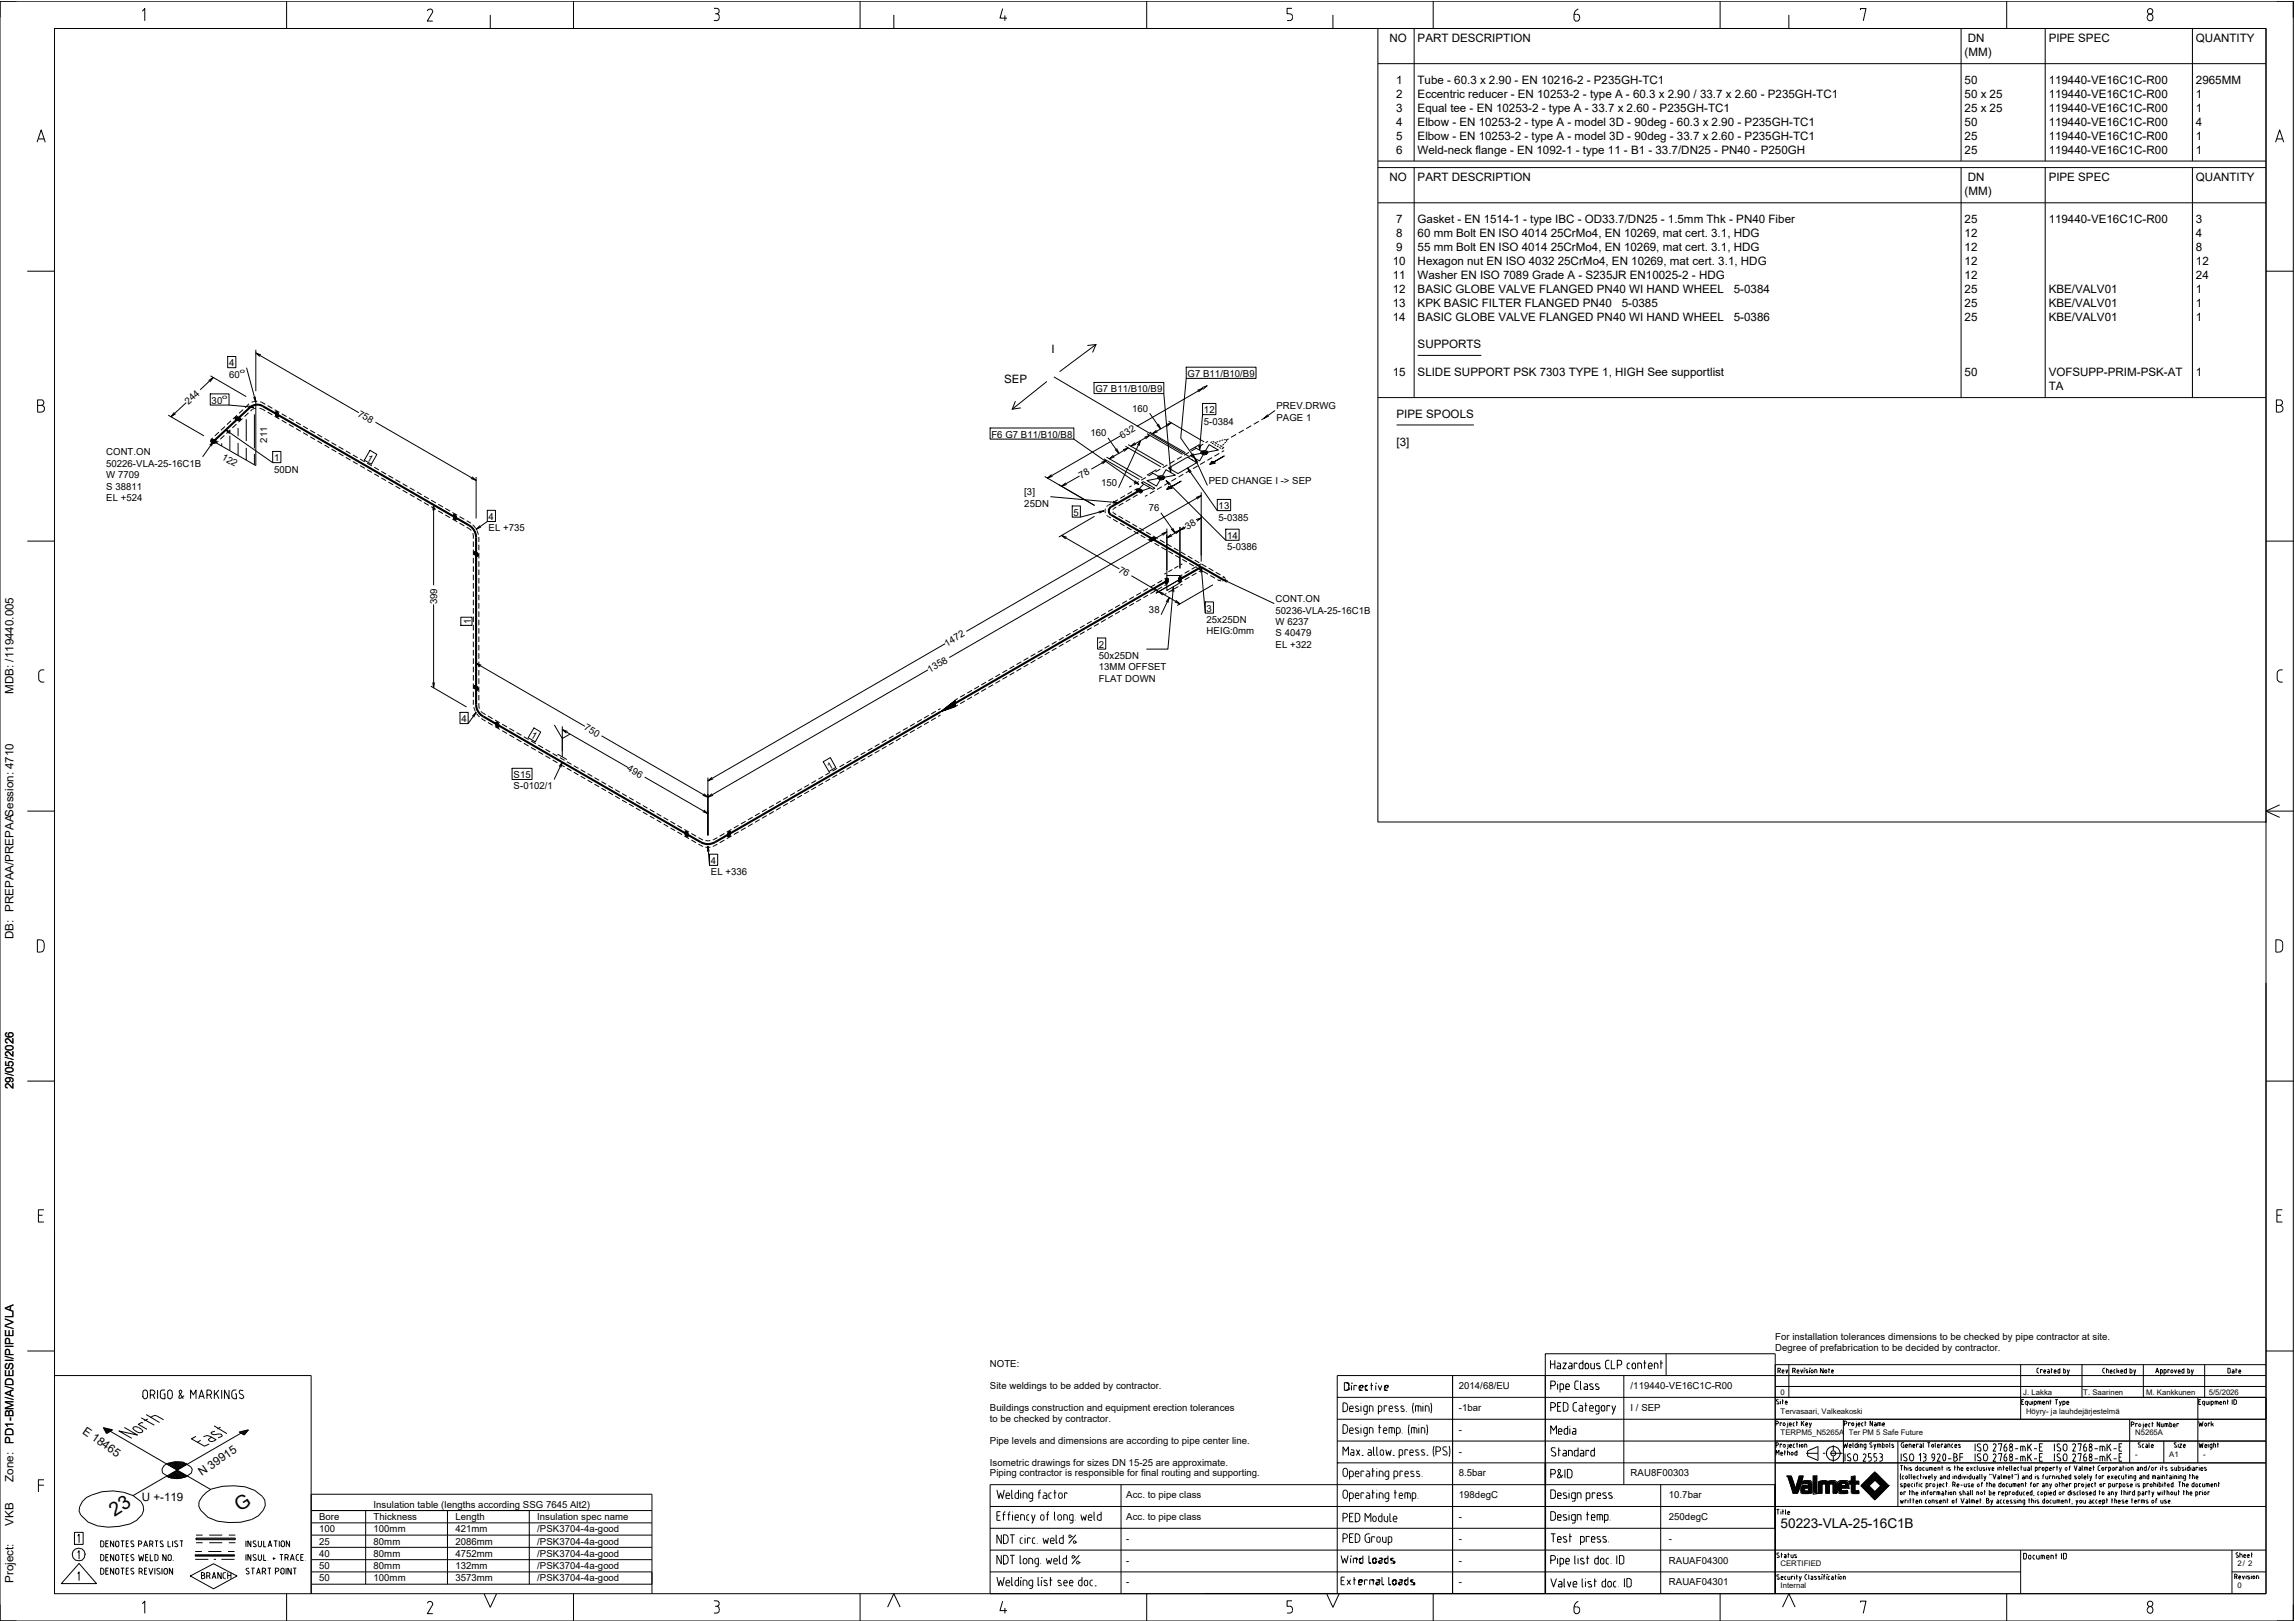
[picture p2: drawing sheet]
<svg xmlns="http://www.w3.org/2000/svg" width="841mm" height="594mm" viewBox="0 0 841 594" stroke-linecap="round" stroke-linejoin="round" font-family="sans-serif">
<defs><g id="words">
<g font-size="7.1">
<text x="42" y="556" transform="rotate(-33 42 556)">23</text>
<text x="87.9" y="554" transform="rotate(-33 87.9 554)">G</text>
</g>
<text font-size="4.9" x="652.5" y="560">50223-VLA-25-16C1B</text>
<g font-size="4.2">
<text x="509.2" y="15.5">NO</text>
<text x="519.5" y="15.5">PART DESCRIPTION</text>
<text x="721.1" y="15.5">DN</text>
<text x="750.7" y="15.5">PIPE SPEC</text>
<text x="804.7" y="15.5">QUANTITY</text>
<text x="719.9" y="20.5">(MM)</text>
<text x="511.6" y="30.8">1</text>
<text x="511.6" y="35.9">2</text>
<text x="519.5" y="30.8">Tube - 60.3 x 2.90 - EN 10216-2 - P235GH-TC1</text>
<text x="519.5" y="35.9">Eccentric reducer - EN 10253-2 - type A - 60.3 x 2.90 / 33.7 x 2.60 - P235GH-TC1</text>
<text x="719.9" y="30.8">50</text>
<text x="719.9" y="35.9">50 x 25</text>
<text x="750.7" y="30.8">119440-VE16C1C-R00</text>
<text x="750.7" y="35.9">119440-VE16C1C-R00</text>
<text x="804.7" y="30.8">2965MM</text>
<text x="804.7" y="35.9">1</text>
<text x="511.6" y="41">3</text>
<text x="519.5" y="41">Equal tee - EN 10253-2 - type A - 33.7 x 2.60 - P235GH-TC1</text>
<text x="719.9" y="41">25 x 25</text>
<text x="750.7" y="41">119440-VE16C1C-R00</text>
<text x="804.7" y="41">1</text>
<text x="511.6" y="46.1">4</text>
<text x="519.5" y="46.1">Elbow - EN 10253-2 - type A - model 3D - 90deg - 60.3 x 2.90 - P235GH-TC1</text>
<text x="719.9" y="46.1">50</text>
<text x="750.7" y="46.1">119440-VE16C1C-R00</text>
<text x="804.7" y="46.1">4</text>
<text x="511.6" y="51.2">5</text>
<text x="519.5" y="51.2">Elbow - EN 10253-2 - type A - model 3D - 90deg - 33.7 x 2.60 - P235GH-TC1</text>
<text x="719.9" y="51.2">25</text>
<text x="750.7" y="51.2">119440-VE16C1C-R00</text>
<text x="804.7" y="51.2">1</text>
<text x="511.6" y="56.3">6</text>
<text x="519.5" y="56.3">Weld-neck flange - EN 1092-1 - type 11 - B1 - 33.7/DN25 - PN40 - P250GH</text>
<text x="719.9" y="56.3">25</text>
<text x="750.7" y="56.3">119440-VE16C1C-R00</text>
<text x="804.7" y="56.3">1</text>
<text x="509.2" y="66.5">NO</text>
<text x="519.5" y="66.5">PART DESCRIPTION</text>
<text x="719.9" y="71.5">(MM)</text>
<text x="721.1" y="66.5">DN</text>
<text x="750.7" y="66.5">PIPE SPEC</text>
<text x="804.7" y="66.5">QUANTITY</text>
<text x="511.6" y="81.8">7</text>
<text x="519.5" y="81.8">Gasket - EN 1514-1 - type IBC - OD33.7/DN25 - 1.5mm Thk - PN40 Fiber</text>
<text x="719.9" y="81.8">25</text>
<text x="750.7" y="81.8">119440-VE16C1C-R00</text>
<text x="804.7" y="81.8">3</text>
<text x="511.6" y="86.9">8</text>
<text x="519.5" y="86.9">60 mm Bolt EN ISO 4014</text>
<text x="568.3" y="86.9">25CrMo4, EN 10269, mat cert. 3.1, HDG</text>
<text x="719.9" y="86.9">12</text>
<text x="804.7" y="86.9">4</text>
<text x="511.6" y="92">9</text>
<text x="519.5" y="92">55 mm Bolt EN ISO 4014</text>
<text x="568.3" y="92">25CrMo4, EN 10269, mat cert. 3.1, HDG</text>
<text x="719.9" y="92">12</text>
<text x="804.7" y="92">8</text>
<text x="510.4" y="97.1">10</text>
<text x="519.5" y="97.1">Hexagon nut EN ISO 4032</text>
<text x="570.9" y="97.1">25CrMo4, EN 10269, mat cert. 3.1, HDG</text>
<text x="719.9" y="97.1">12</text>
<text x="804.7" y="97.1">12</text>
<text x="510.4" y="102.2">11</text>
<text x="510.4" y="107.3">12</text>
<text x="519.5" y="102.2">Washer EN ISO 7089 Grade A - S235JR EN10025-2 - HDG</text>
<text x="519.5" y="107.3">BASIC GLOBE VALVE FLANGED PN40 WI HAND WHEEL</text>
<text x="635.3" y="107.3">5-0384</text>
<text x="719.9" y="102.2">12</text>
<text x="719.9" y="107.3">25</text>
<text x="750.7" y="107.3">KBE/VALV01</text>
<text x="804.7" y="102.2">24</text>
<text x="804.7" y="107.3">1</text>
<text x="510.4" y="112.4">13</text>
<text x="519.5" y="112.4">KPK BASIC FILTER FLANGED PN40</text>
<text x="594.3" y="112.4">5-0385</text>
<text x="719.9" y="112.4">25</text>
<text x="750.7" y="112.4">KBE/VALV01</text>
<text x="804.7" y="112.4">1</text>
<text x="510.4" y="117.5">14</text>
<text x="519.5" y="117.5">BASIC GLOBE VALVE FLANGED PN40 WI HAND WHEEL</text>
<text x="635.3" y="117.5">5-0386</text>
<text x="719.9" y="117.5">25</text>
<text x="750.7" y="117.5">KBE/VALV01</text>
<text x="804.7" y="117.5">1</text>
<text x="385.3" y="129.3">I</text>
<text x="519.5" y="127.7">SUPPORTS</text>
<text x="510.4" y="137.9">15</text>
<text x="519.5" y="137.9">SLIDE SUPPORT PSK 7303 TYPE 1, HIGH See supportlist</text>
<text x="719.9" y="137.9">50</text>
<text x="750.7" y="137.9">VOFSUPP-PRIM-PSK-AT</text>
<text x="804.7" y="137.9">1</text>
<text x="368" y="140.5">SEP</text>
<text x="750.7" y="142.9">TA</text>
<text x="511.8" y="153.2">PIPE SPOOLS</text>
<text x="511.8" y="163.4">[3]</text>
<text x="5" y="254.2" transform="rotate(-90 5 254.2)">MDB: /119440.005</text>
<text x="5" y="344.2" transform="rotate(-90 5 344.2)">DB: PREPAA/PREPAASession: 4710</text>
<text x="5" y="399.1" transform="rotate(-90 5 399.1)">29/05/2026</text>
<text x="30" y="525" transform="rotate(35 30 525)">E 18465</text>
<text x="5" y="529" transform="rotate(-90 5 529)">PD1-BM/A/DESI/PIPE/VLA</text>
<text x="5" y="543" transform="rotate(-90 5 543)">Zone:</text>
<text x="74" y="541" transform="rotate(-35 74 541)">N 39915</text>
<text x="52" y="550">U +-119</text>
<text x="5" y="559" transform="rotate(-90 5 559)">VKB</text>
<text x="5" y="580" transform="rotate(-90 5 580)">Project:</text>
</g>
<g font-size="3.5">
<text x="83.9" y="134.2">4</text>
<text x="83.9" y="138.4">60</text>
<text x="401.4" y="143.7">G7 B11/B10/B9</text>
<text x="435.2" y="138.1">G7 B11/B10/B9</text>
<text x="69.1" y="148.4" transform="rotate(-43 69.1 148.4)">244</text>
<text x="77.5" y="147.9">30</text>
<text x="467.7" y="149.9">PREV.DRWG</text>
<text x="130.9" y="152.3" transform="rotate(30 130.9 152.3)">758</text>
<text x="414.9" y="150.9">160</text>
<text x="441.2" y="151.4">12</text>
<text x="441.2" y="155.6">5-0384</text>
<text x="467.7" y="154.1">PAGE 1</text>
<text x="363.3" y="160.4">F6 G7 B11/B10/B8</text>
<text x="399.6" y="159.9">160</text>
<text x="411.2" y="160.8" transform="rotate(-30 411.2 160.8)">632</text>
<text x="38.9" y="166.9">CONT.ON</text>
<text x="97.9" y="162.2" transform="rotate(-90 97.9 162.2)">211</text>
<text x="38.9" y="171.1">50226-VLA-25-16C1B</text>
<text x="81.1" y="168.2" transform="rotate(30 81.1 168.2)">122</text>
<text x="100.4" y="169">1</text>
<text x="100.4" y="173.2">50DN</text>
<text x="134.2" y="168.4" transform="rotate(30 134.2 168.4)">1</text>
<text x="38.9" y="175.2">W 7709</text>
<text x="38.9" y="179.4">S 38811</text>
<text x="396.2" y="175.5" transform="rotate(-30 396.2 175.5)">78</text>
<text x="403.5" y="178.2">150</text>
<text x="443" y="177.4">PED CHANGE I -&gt; SEP</text>
<text x="38.9" y="183.6">EL +524</text>
<text x="375.4" y="181.5">[3]</text>
<text x="375.4" y="185.6">25DN</text>
<text x="179.1" y="190.6">4</text>
<text x="393.4" y="189">5</text>
<text x="420.9" y="187.4">76</text>
<text x="446.6" y="186.6">13</text>
<text x="446.6" y="190.8">5-0385</text>
<text x="179.1" y="194.8">EL +735</text>
<text x="435.2" y="194.1" transform="rotate(-30 435.2 194.1)">38</text>
<text x="449.7" y="197.5">14</text>
<text x="449.7" y="201.6">5-0386</text>
<text x="409.6" y="209.5" transform="rotate(30 409.6 209.5)">76</text>
<text x="160.1" y="221.5" transform="rotate(-90 160.1 221.5)">399</text>
<text x="467.4" y="220.7">CONT.ON</text>
<text x="421" y="224.8">38</text>
<text x="442.2" y="224.2">3</text>
<text x="467.4" y="224.8">50236-VLA-25-16C1B</text>
<text x="172.5" y="228.6" transform="rotate(-90 172.5 228.6)">1</text>
<text x="442.2" y="228.3">25x25DN</text>
<text x="442.2" y="232.5">HEIG:0mm</text>
<text x="467.4" y="229">W 6237</text>
<text x="467.4" y="233.2">S 40479</text>
<text x="347" y="236.9" transform="rotate(-30 347 236.9)">1472</text>
<text x="402.7" y="237.3">2</text>
<text x="467.4" y="237.3">EL +322</text>
<text x="402.7" y="241.5">50x25DN</text>
<text x="402.7" y="245.7">13MM OFFSET</text>
<text x="340.7" y="246.5" transform="rotate(-30 340.7 246.5)">1358</text>
<text x="402.7" y="249.8">FLAT DOWN</text>
<text x="169.1" y="264.6">4</text>
<text x="213.8" y="267.2" transform="rotate(30 213.8 267.2)">750</text>
<text x="194.2" y="270.2" transform="rotate(30 194.2 270.2)">1</text>
<text x="188.2" y="285.1">S15</text>
<text x="229.6" y="282.3" transform="rotate(30 229.6 282.3)">496</text>
<text x="304" y="282" transform="rotate(-30 304 282)">1</text>
<text x="188.2" y="289.3">S-0102/1</text>
<text x="260.5" y="316.6">4</text>
<text x="260.5" y="320.8">EL +336</text>
<text x="650.5" y="491.1">For installation tolerances dimensions to be checked by pipe contractor at site.</text>
<text x="650.5" y="495.1">Degree of prefabrication to be decided by contractor.</text>
<text x="362.7" y="501">NOTE:</text>
<text x="362.7" y="509">Site weldings to be added by contractor.</text>
<text x="534.6" y="509">2014/68/EU</text>
<text x="597.6" y="509">/119440-VE16C1C-R00</text>
<text x="362.7" y="517">Buildings construction and equipment erection tolerances</text>
<text x="362.7" y="521">to be checked by contractor.</text>
<text x="534.6" y="517">-1bar</text>
<text x="597.6" y="517">I / SEP</text>
<text x="534.6" y="525">-</text>
<text x="362.7" y="529">Pipe levels and dimensions are according to pipe center line.</text>
<text x="534.6" y="533">-</text>
<text x="362.7" y="537">Isometric drawings for sizes DN 15-25 are approximate.</text>
<text x="362.7" y="541">Piping contractor is responsible for final routing and supporting.</text>
<text x="534.6" y="541">8.5bar</text>
<text x="597.6" y="541">RAU8F00303</text>
<text x="412.7" y="549">Acc. to pipe class</text>
<text x="534.6" y="549">198degC</text>
<text x="611.5" y="549">10.7bar</text>
<text x="116.9" y="557">Bore</text>
<text x="136.9" y="552.5">Insulation table (lengths according SSG 7645 Alt2)</text>
<text x="136.9" y="557">Thickness</text>
<text x="166.9" y="557">Length</text>
<text x="196.9" y="557">Insulation spec name</text>
<text x="412.7" y="557">Acc. to pipe class</text>
<text x="534.6" y="557">-</text>
<text x="611.5" y="557">250degC</text>
<text x="116.9" y="561.5">100</text>
<text x="136.9" y="561.5">100mm</text>
<text x="166.9" y="561.5">421mm</text>
<text x="196.9" y="561.5">/PSK3704-4a-good</text>
<text x="116.9" y="566">25</text>
<text x="136.9" y="566">80mm</text>
<text x="166.9" y="566">2086mm</text>
<text x="196.9" y="566">/PSK3704-4a-good</text>
<text x="412.7" y="565">-</text>
<text x="534.6" y="565">-</text>
<text x="611.5" y="565">-</text>
<text x="116.9" y="570.5">40</text>
<text x="116.9" y="575">50</text>
<text x="136.9" y="570.5">80mm</text>
<text x="136.9" y="575">80mm</text>
<text x="166.9" y="570.5">4752mm</text>
<text x="166.9" y="575">132mm</text>
<text x="196.9" y="570.5">/PSK3704-4a-good</text>
<text x="196.9" y="575">/PSK3704-4a-good</text>
<text x="412.7" y="573">-</text>
<text x="534.6" y="573">-</text>
<text x="611.5" y="573">RAUAF04300</text>
<text x="116.9" y="579.5">50</text>
<text x="136.9" y="579.5">100mm</text>
<text x="166.9" y="579.5">3573mm</text>
<text x="196.9" y="579.5">/PSK3704-4a-good</text>
<text x="412.7" y="581">-</text>
<text x="534.6" y="581">-</text>
<text x="611.5" y="581">RAUAF04301</text>
</g>
<g font-size="2.8">
<text x="652.5" y="511">0</text>
<text x="741.4" y="511">J. Lakka</text>
<text x="763.4" y="511">T. Saarinen</text>
<text x="786.4" y="511">M. Kankkunen</text>
<text x="809.4" y="511">5/5/2026</text>
<text x="652.5" y="518">Tervasaari, Valkeakoski</text>
<text x="742.4" y="518">Höyry- ja lauhdejärjestelmä</text>
<text x="652.5" y="526">TERPM5_N5265A</text>
<text x="677.5" y="526">Ter PM 5 Safe Future</text>
<text x="782.4" y="526">N5265A</text>
<text x="782.4" y="534">-</text>
<text x="794.9" y="534">A1</text>
<text x="807.4" y="534">-</text>
<text x="652.5" y="574">CERTIFIED</text>
<text x="819.9" y="574">2/ 2</text>
<text x="652.5" y="582">Internal</text>
<text x="819.9" y="582">0</text>
</g>
<g font-size="2.3">
<text x="87.8" y="136.7">o</text>
<text x="81.5" y="146.2">o</text>
</g>
</g></defs>
<g fill="none" stroke="#000" stroke-width=".37">
<path d="M0 .4h840.4v593.6h-840.4zM6 .4h-6v6.1M20 10.4h810.4v573.6h-810.4zM52.2 4.1l.9-1v4.5M105 .4v10M157.6 3.4h-.5l-.5 .6M157.6 3.2a.95 .95 0 0 1 .8 1.5l-1.8 3h2M179.7 5.4v5M210.2 .4v10M261.6 3.1h1a1.03 1.03 0 0 1 .9 1.2 1.03 1.03 0 0 1-1.4 .7M262.6 5a.89 .89 0 0 1 .9 1M263.5 6.5a.89 .89 0 0 1-.9 1h-1"/>
<path d="M263.6 6v.5M315.2 .4v10M327.5 5.4v5M367.4 3.1l-1 3.5h2.6M368.2 5.6v2M420.2 .4v10M473.4 3.1h-1.7v1.9h1a1.28 1.28 0 0 1 1 1.3 1.28 1.28 0 0 1-1 1.2h-1M488.5 5.4v5M504.9 10.4h325.5v290.8h-325.5zM504.9 10.4h325.5M518.2 10.4v48.6M525.2 .4v10"/>
<path d="M577.8 5.3h-1v1.4a.99 .99 0 0 0 1 1 .99 .99 0 0 0 1-1M577.9 5.3a1.02 1.02 0 0 1 1 1.4M578.4 3.2a2.37 2.37 0 0 0-1.6 2.1M630.3 .4v10M655.5 5.4v5M681.8 3.7v-.6h2l-1 4.5M718.6 10.4v48.6M735.4 .4v10M749.5 10.4v48.6M786.8 6.2v.4M786.9 6.2a1.1 1.1 0 0 1 1.6-.9 1.1 1.1 0 0 1 .3 1.7 .99 .99 0 0 1-1.1 .6 .99 .99 0 0 1-.8-1M803.4 10.4v48.6"/>
<path d="M834.4 .4h6v6.1M504.9 23.3h325.5M13.6 52.1l1.5-4.5 1.5 4.5M14.1 50.9h2.1M504.9 59h325.5M833.9 52.1l1.5-4.5 1.5 4.5M834.4 50.9h2.1M504.9 61.4h325.5M504.9 74.3h325.5M518.2 61.4v84.3M718.6 61.4v84.3M749.5 61.4v84.3"/>
<path d="M803.4 61.4v84.3M10 99.4h10M830.4 99.4h10M76.4 139.4l1.7-1-1.2 1.5M77.1 137.7l13.1 7.6M78.1 138.4l-4.7 4.4M83.4 130.6h3v4.1h-3zM90.3 134.7l3.4 12.6v23.3l-15.4-8.9-4 5.7M93.7 129.4l37.8 21.8M93.7 128.2v15.1M95.6 130l-1.9-.6 1.5 1.2M383.6 139.8l-12.7 10.1"/>
<path d="M386.2 138.1l49.9 29.4M398.5 126.6l3.1-.4-1.2 3M401.6 126.2l-13.3 10M434.7 138.7l-2 21.8 5.2 7.4 4.6 10M434.7 134.5h25.6v4.2h-25.6zM519.5 130.2h23.3M13.8 146.5h1.3a1.01 1.01 0 0 1 1 1 1.01 1.01 0 0 1-1 1 1.24 1.24 0 0 1 1.2 1.3 1.24 1.24 0 0 1-1.2 1.2h-1.3zM13.8 148.5h1.3M61.6 152.1l13.1 7.6M63.8 151.1l-1.2 1.6 1.8-1.1M68.2 147.5l-5.6 5.2M77.1 144.3h6.8v4.1h-6.8z"/>
<path d="M80.2 158.4l-1.5 1.3M82.2 159.6l-1.5 1.3M82.4 156.3l-1.5 1.4M82.7 157.5l17.2 12M83.9 148.4l9 .8M84.2 159.6v5.5M84.4 157.5l-1.4 1.4M84.5 158.3l-1.8-.8 1.4 1.4M84.7 154.2l-1.5 1.4M86.2 152.9l.8-.2 1.1 .6-.1 .6-.8 .2-1.1-.6zM86.6 155.4l-1.4 1.4M86.9 152.2l-1.5 1.3"/>
<path d="M87.2 156.8v3M88.9 153.4l-1.5 1.3M89.1 150.1l-1.5 1.4M90.2 153.6v8M91 148.7l1.9 .5-2 .2M91.1 151.3l-1.5 1.4M91.3 148l-1.5 1.4M92.5 149.9l-.7 .7M93.2 151.8v12.5M93.5 145.3l.2 2-.8-1.8M93.8 149.6l-1.2 .3M94.3 147l-2.1 .4"/>
<path d="M95.1 149.6l2.1 .9M95.3 147.2l1.9 .9M98.1 151l1.7 1M98.1 148.6l1.7 1M100.6 150.1l1.8 1M100.6 152.5l1.8 1M101 150.9l.5-.1 .5 .7v1.2l-.5 .1-.5-.7zM103.3 154l1.7 1M103.3 151.6l1.7 1.1M105.9 155.5l1.7 1M105.9 153.1l1.7 1M108.5 157.1l1.7 1"/>
<path d="M108.5 154.7l1.7 1M111.1 158.5l1.7 1.1M111.1 156.2l1.7 1M113.7 157.7l1.7 1M116.3 159.2l1.7 1M137.6 154.7l36.9 21.3M362.8 156.8h30.7v4.1h-30.7zM372.1 147l-1.2 2.9 3.2-.4M400.9 140.1h25.6v4.1h-25.6zM410.6 159.7l-26.8 15.5M420.3 158.9l13.1 7.6M421.3 159.5l-3.4 2"/>
<path d="M421.3 158.3l13.1 7.6M421.3 151.4l4 5.7M423.8 157.6l-1.5 1.3 1.9-.7M424.5 155.3l.8 1.8-1.4-1.4M426.5 144.2l2.5 28.9M427.3 155.6l1.9-.7-1.5 1.3M428.2 154.3l13.1 7.6M429.2 154.9l-6.9 4M438.8 143l1.9-.7-1.5 1.3M440.5 142.1l1.9-.8-1.5 1.3M440.7 147.8h4.9v4.1h-4.9zM440.7 151.9l-1.1 13"/>
<path d="M440.7 142.3l-24.1 13.9M453 159.2l-1.9 1.1M455.8 157.6l-1.9 1.1M458.5 156l-1.8 1.1M461.3 154.4l-1.8 1.1M464.6 151.9l-1.5 1.4 1.9-.9M467.3 150.4l-5.1 3.4M504.9 145.7h325.5M511.8 155.7h28.3M834.2 146.5h1.2a1.01 1.01 0 0 1 1 1 1.01 1.01 0 0 1-1 1 1.24 1.24 0 0 1 1.2 1.3 1.24 1.24 0 0 1-1.2 1.2h-1.2zM834.2 148.5h1.2M76.8 163.1l1.5-1.4-.9 1.8"/>
<path d="M77.4 161.2l.7-.2 1.1 .6-.1 .6-.8 .2-1.1-.6zM78 160.4l-.8 .7M80 161.6l-.8 .7M81.2 162.4v1M87.2 162.3v4.5M90.2 164.1v4.5M93.2 166.3v4M99.9 165.4h3v4.1h-3zM113.7 160.1l1.7 1M116.3 161.6l1.7 1M118.9 160.7l1.8 1M118.9 163.1l1.8 1"/>
<path d="M121.5 164.6l1.7 1M121.5 162.2l1.7 1M124.1 166.1l1.7 1M124.1 163.7l1.7 1M126.7 167.6l1.8 1M126.7 165.2l1.8 1M129.3 166.7l1.8 1M129.3 169.1l1.8 1M131.9 170.6l1.8 1M131.9 168.2l1.8 1M134.5 172.1l1.8 1M134.5 169.7l1.8 1"/>
<path d="M135.6 165l2.5 1.5-2 3.6-2.6-1.5zM137.2 171.2l1.7 1M137.2 173.6l1.7 1M139.8 172.7l1.7 1M139.8 175.1l1.7 1M142.3 174.2l1.8 1M142.3 176.7l1.8 .9M145 178.1l1.7 1.1M145 175.8l1.7 1M147.6 177.2l1.7 1.1M147.6 179.6l1.7 1.1M150.2 178.8l1.7 .9"/>
<path d="M173 174.7l1.5 1.3-1.9-.7M174.5 174.8v15.2M382.8 174.6l18.3 10.6-13.1-7.6M385.3 173.9l-1.5 1.3 1.9-.7M390.5 176.9l-1.5 1.3 1.9-.7M393.5 160.9l23.8 16.6M395.6 174.4l-6.6 3.8M403.6 169.4l1.9-.7-1.5 1.3M404.5 168.1l13.1 7.6M405.5 167.5l13.1 7.6M405.5 168.7l-5.6 3.2M406 160.4l4 5.7"/>
<path d="M408 166.8l-1.5 1.3 1.9-.7M409.2 164.3l.8 1.8-1.4-1.4M410 166.1l-3.5 2M411.5 164.8l1.9-.7-1.5 1.3M412.4 163.5l13.1 7.6M413.4 162.9l13.1 7.6M413.4 164.1l-3.4 2M414.7 178l-.9 .5M415.9 162.2l-1.5 1.3 1.9-.7M415.9 176.1l1.4 1.4-1.8-.8M416.6 179.1l-.9 .5M416.7 179.2l.9-.1 1.1 .6-.2 .5-.9 .1-1.1-.6z"/>
<path d="M416.8 163.1l1.1-1.6-.5 1.9M417.3 176.5l-1.7 1M417.9 161.5l-3.5 2M417.9 161.5l-8 17.2M418.3 176.9l.7-.4 4.2 2.4-.7 .4zM419.1 177.4l-2 2.1 .9 .5 3.5-1.2M419.4 160.2l1.9-.7-1.5 1.3M419.9 175l-1.7 1M420.3 176.1l10.4-2-3.4-2-3.5 6zM422 173.1l3.5 2M422.5 173.4l-1.7 1.1M423.1 179.9l-1.8 1"/>
<path d="M423.8 172.1l-3.5 2M424.2 175.1h2.7M424.3 174.8l2.3 .5M424.5 174.5l1.9 1.1 .5-.5-.3-.6-1.1-.2-1 .2-.3 .6 1.3 .8 .9-.3M425 174.4l.9 1.3M425.2 171.9l-1.8 1M425.5 174.3v1.6M425.7 178.4l-1.7 1M426.6 174.5l-1.9 1.1M427.3 176.1l21.9 21.9M427.8 170.4l-1.8 1M428.2 171.5l7-4 3.4 2-6.9 4z"/>
<path d="M428.3 178.2l1.3 .7-2 .4 5.2-3-5.2 3zM428.4 176.8l-1.8 1M428.9 177.2l-1.6-1.1 1.1 1.6M429.2 171.1l-.2 2-.5-1.9M430.4 168.9l-1.7 1M431 175.3l-1.7 1M433.1 167.3l-1.8 1M433.6 173.8l-1.7 1M435.2 171.5l10.9 15.6M435.7 165.8l-1.8 1M436.1 166.9l10.4-2-3.4-2-3.5 6zM436.3 172.2l-1.8 1.1"/>
<path d="M436.6 172.9l-1.4-1.4 .8 1.8M437.1 166.1l.8 1.8-1.4-1.4M437.8 163.9l3.5 2M438.3 164.3l-1.8 1M438.9 170.7l-1.7 1M439 169.5l-1.1-1.6 .5 1.9M439.4 162.9l.2 2 .5-1.9M439.6 162.9l-3.5 2M440 165.9h2.7M440.1 165.6l2.3 .5M440.3 165.3l1.9 1.1 .5-.5-.3-.6-1.1-.2-1 .2-.3 .6 1.3 .8 .9-.3M440.8 165.2l.9 1.3"/>
<path d="M440.9 162.7l-1.7 1.1M441.3 165.1v1.6M441.5 169.2l-1.7 1M442.4 165.3l-1.9 1.1M442.7 161.7l-.9 .5M444.1 169l1.3 .7-2 .4 5.2-3-5.2 3zM444.1 161.9l-.4 .2 .1 .1M444.1 162.4l.6 .3M444.2 167.7l-1.8 1M444.4 161.7l.6 .4M445 162.9l.6 .4M445.3 162.2l.6 .4"/>
<path d="M445.5 162.1l-.3 .1M445.9 163.4l.6 .4M446.2 162.8l.6 .3M446.4 161.8l-.6 .2M446.8 164l.6 .3M446.8 166.1l-1.8 1.1M447.1 163.3l.6 .3 .1-.2M447.3 161.5l-.6 .2M448 163.8l.6 .3M448.3 161.2l-.7 .2M448.3 164.3l-.6 .2M448.5 162.7l-.5 .5"/>
<path d="M448.6 161.1l.5 .1M448.6 165.1l-.9 .5M449.2 162l-.5 .5M449.4 161.4l.3 .1-.3 .3M450.2 160.8l-.9 .5M10 198.3h10M150.2 181.2l1.7 1M152.8 182.7l1.7 1M152.8 180.3l1.7 1M155.4 184.2l1.7 1M155.4 181.8l1.7 1M157.9 184.4l13.1 7.6"/>
<path d="M158 185.7l1.7 1M158 183.3l1.7 1M158.6 187l.3-2 .3 2M158.9 185v29.5M160.6 187.2l1.7 1M160.6 184.8l1.7 1M163.2 188.7l1.7 1M163.2 186.3l1.7 1M165.8 187.8l1.7 1M165.8 190.2l1.7 1M166.2 188.6l.5-.1 .5 .7v1.2l-.5 .1-.5-.7zM168.4 189.3l1.7 1"/>
<path d="M168.4 191.7l1.7 1M171 193.2l1.7 1.2M171 190.8l1.6 1M173.2 192.3l1.1 1.3M173.2 195.4l.3 2M173.5 198.4v2M174.7 194.3l.6 1.6M175.4 196.8l.1 .8M175.5 197.6v1M175.5 199.6v2M175.9 192.6l-1.4 1.4 1.8-.9M178.6 187h3v4.1h-3z"/>
<path d="M178.6 191.1l-4.1 2.9M384.9 182l24.9 2.2M389 196.2l21.2 12.3M390.9 196.9l-1.9-.7 1.5 1.3M392.9 185.4h3v4.1h-3zM401.1 189.2l-13.1 7.6M402.6 187.4l2-.2-1.8 .8M404.6 187.2l-8.7 2.3M405.1 186.4v1.6M405.5 188.8h.1M405.6 188.8l.6 .5M406.2 185.1l-.7 .5"/>
<path d="M406.2 189.3l.8 .5M407.1 184.6l-.9 .5M407.8 187.6l1.2 1M407.9 183.7l1.9 .5-2 .2M407.9 190.3l1.7 1M409.1 185.8l-1.3 1M409.7 183.1l-1.8 1M409.9 189.1l1.7 1M410.4 191.7l1.7 1M411.7 184.3l-1.8 1M412.3 181.6l-1.8 1M412.4 190.5l1.7 1"/>
<path d="M412.9 193.2l1.7 1M414.3 182.8l-1.8 1M414.9 180.1l-1.8 1M415 192l1.6 1M415.5 194.7l1.7 1M416.9 181.3l-1.8 1M417.5 193.5l1.7 1M418 196.1l1.7 1M418.6 180.3l-.9 .5M420 194.9l1.7 1M420.5 181.4l-.9 .5M420.6 197.6l1.6 1"/>
<path d="M421.3 197.5l1.1-.6 .9 .1 .2 .5-1.1 .6-.9-.1zM422.5 196.4l1.7 1M423.1 199.1l1.7 1M425.1 197.9l1.7 1M425.4 187.9l5.2 7.4M425.7 195.6l1.9-.7-1.5 1.3M427.6 193.7v17.4M427.6 194.9l-79.8 46.1M427.6 199.3l1.7 1M429.1 195.8l-1.5 1.3 1.9-.7M429.8 193.5l.8 1.8-1.4-1.4M430.5 195l1.9-.7-1.5 1.3"/>
<path d="M432.4 193.1v15.2M433.9 193l-1.5 1.3 1.9-.7M434.6 193l-7 4.1M438.3 190.4l1.9-.6-1.6 1.2M438.3 182.3l1.9-.7-1.5 1.3M440.2 180.4v25.4M440.2 189.8l-1.3 .7M440.2 181.6l-86.1 49.8M446.1 183h4.9v4.1h-4.9zM449.2 193.9h4.9v4.1h-4.9zM830.4 198.3h10M173.5 201.4v2"/>
<path d="M173.5 204.4v2.1M173.5 207.5v2M173.5 210.6v2M173.5 213.6v2.1M173.5 216.7v2.1M173.5 219.8v2M173.6 202.5l.4-.4 1 .6 .4 .8-.4 .4-1-.6zM175.5 202.6v2M175.5 205.7v2M175.5 208.7v2M175.5 211.8v2M175.5 214.8v2.1"/>
<path d="M175.5 217.9v2M414.6 211l13.9 8M415.5 218.6l-1.7 1.1M418.1 217.2l-1.7 1M418.1 219.6l-1.7 .9M420.7 215.7l-1.7 1M420.7 218.1l-1.7 1M423.1 215.5l1.5 1.3-1.9-.7M423.3 214.2l-1.7 1M423.3 216.6l-1.7 1M425.6 200.5l1.7 1M425.9 212.7l-1.8 1"/>
<path d="M425.9 215.1l-1.8 1M426.5 217.5l-1.9-.7 1.5 1.3M427.4 210l-.7 .4M427.4 217.5l-.7 .4M427.6 210.9h4.8v2.7l-4.8 2.8zM427.6 211.9l.5 .1v1.2l-.5 .7-.5-.1v-1.2zM427.6 211.7l-.9 .5M427.6 214.1l-.9 .5M428.2 202l1.7 1M428.5 219l3.9 2.3M428.5 219l-3 6.3M429.5 216.9l.5-1.9 .2 2"/>
<path d="M429.6 208.7l-1.4 .8M429.6 216.2l-1.4 .8M430 215l-2 22.9h-7.9M430.2 200.8l1.7 1M430.7 203.5l1.7 1M430.9 220l1.5 1.3-1.9-.7M431.8 207.4l-1.5 .9M431.8 214.9l-1.5 .9M432.4 211.3l.5 .1v1.2l-.5 .7-.5-.1v-1.2zM432.7 202.3l1.7 1M433.2 205l1.7 1M433.2 210.6l-.8 .5"/>
<path d="M433.2 213l-.8 .5M433.3 206.6l-.8 .4M433.3 214.1l-.8 .4M435.3 203.7l1.6 1.1M435.8 206.4l1.7 1M435.9 209.1l-1.8 1M435.9 211.5l-1.8 1M437.8 205.2l1.7 1M438.3 207.9l1.7 1M438.4 207.6l-1.7 1M438.4 210l-1.7 1M438.5 208.8l-14.9 8.6"/>
<path d="M440.2 207.8l1.5 16.9M440.2 206.6l-.9 .5M440.2 209l-.9 .5M440.3 206.7l1.8 1M440.7 209.7l-.5-1.9-.2 2M440.9 209.4l1.8 1M442.9 208.2l1.7 1M443.5 210.9l1.7 1M444.5 214.3l-13.1 7.6M445.5 209.7l1.7 1M446.1 212.4l.9 .5M446.9 212.4l.2 .4h.3"/>
<path d="M447.7 211.8l-.7 .4M448 211.7l.7 .1M448 212.3l19 8.9M448.1 211.2l.9 .5M448.4 212.6l-.6 .3M448.9 212l.2 .3-.4 .1M449.9 212.8l-1.9-.5 1.6 1.1M158.9 221.5v30.5M168.9 226.2h4.1v3h-4.1zM173.5 222.8v2.1M173.5 225.9v2M173.5 229v2"/>
<path d="M173.5 232v2.1M173.5 235.1v2.1M173.5 238.2v2M175.5 221v2M175.5 224v2.1M175.5 227.1v2M175.5 230.2v2M175.5 233.2v2.1M175.5 236.3v2M175.5 239.4v2M346.4 235.9l-87 50.2M379.4 239.5l-1.7 1"/>
<path d="M382 238.1l-1.8 1M384.5 236.6l-1.7 .9M384.5 238.9l-1.7 1.1M387.2 235.1l-1.8 1M387.2 237.5l-1.8 1M389.7 233.6l-1.7 1M389.7 236l-1.7 1M392.3 232.1l-1.7 1M392.3 234.5l-1.7 1M394.9 230.6l-1.7 1M394.9 233l-1.7 1M397.5 229.1l-1.8 1"/>
<path d="M397.5 231.5l-1.8 1M400 227.6l-1.7 1M400 230l-1.7 1M402.2 233.8h3v4.1h-3zM402.6 226.1l-1.7 1M402.6 228.5l-1.7 1M405.2 224.6l-1.7 1M405.2 227l-1.7 1M407.8 223.1l-1.7 1M407.8 225.5l-1.7 1M410.4 221.6l-1.7 1M410.4 224l-1.7 1"/>
<path d="M412.9 220.1l-1.7 1M412.9 222.5l-1.7 1M415.5 221.1l-1.7 .9M427.3 220.6l1.2-1.6-.5 1.9M441.7 220.6h3v4.1h-3zM16.2 245.5l-1.3 .1-.7 1 .1 2.6 .6 .6 1.3 .2M157.9 251.5l13.1 7.6M158.6 250.1l.3 1.9 .3-1.9M173.5 256.5v1.8M173.5 241.2v2.1M173.5 244.3v2M173.5 247.4v2"/>
<path d="M173.5 250.4v2.1M173.5 253.5v1.9M173.6 259.1l.6 1.6M174 251.2l1 .5 .4 .9-.4 .3-1-.6-.4-.7zM174.5 243.1l39.8 23.1M174.5 241.9v15.1M175.5 242.4v2.1M175.5 245.5v2.1M175.5 248.6v2M175.5 251.6v2.1M175.5 254.7v1.9M175.5 257.6v1.1"/>
<path d="M175.5 258.7l.2 1M176.4 243.8l-1.9-.7 1.5 1.3M340 245.5l-80.6 46.6-39-22.5M344.6 259.7l-.8 .4M350.1 257.6v1.4l-5.5 1.9 5.5-4.3v2.2l-5 1.8 5-4v2.1l-4.3 1.6 4.3-3.5v1.7l-3.9 1.3 3.9-2.9v1.3l-3.4 1.5 3.4-2.7v1.2l-2.8 1.1 2.8-2.1v.7l-2.4 1.2 2.4-1.6v.4l-1.8 .8 1.8-1.1-5.5 3.3M351 256l-.9 .5M351 258.4l-.9 .4M353.6 254.5l-1.7 .9M353.6 256.9l-1.7 1M356.2 253l-1.7 1M356.2 255.4l-1.7 1M358.7 251.5l-1.7 1"/>
<path d="M358.7 253.9l-1.7 1M361.3 250l-1.7 1M361.3 252.4l-1.7 1M363.9 248.5l-1.7 1M363.9 250.9l-1.7 1M366.5 247l-1.7 1M366.5 249.4l-1.7 1M369.1 245.5l-1.8 1M369.1 247.9l-1.8 1M371.7 244l-1.8 1M371.7 246.4l-1.8 1M374.2 242.5l-1.7 1"/>
<path d="M374.2 244.9l-1.7 1M376.8 241l-1.7 1M376.8 243.4l-1.7 1M379.4 241.9l-1.7 1M382 240.4l-1.8 1M836.5 245.5a1.46 1.46 0 0 0-2 1.1l.1 2.6a1.57 1.57 0 0 0 1.9 .8M168.6 261h3v4.1h-3zM173.1 262.5l1.4-1.5-.9 1.8M174.5 261l-2.9 4.1M174.6 261.5l1.1 1.2M176.3 260.6l1.6 1.3M176.4 263.3l1.5 1"/>
<path d="M178.8 262.3l1.7 1.1M178.8 264.7l1.7 1M181.4 263.8l1.7 1.1M181.4 266.2l1.7 1.1M181.8 264.7l.5-.1 .5 .7v1.2h-.5l-.5-.6zM184 265.4l1.8 1M184 267.8l1.8 1M186.7 266.9l1.7 1M186.7 269.3l1.7 1M189.3 268.4l1.8 1M189.3 270.8l1.8 1.1M191.9 272.4l1.8 1"/>
<path d="M191.9 270l1.8 1M194.6 271.5l1.7 1M194.6 273.9l1.7 1M195.7 266.8l2.4 1.4-1.9 3.6-2.7-1.5zM197.2 275.4l1.8 1.1M197.2 273l1.8 1M199.9 276.9l1.7 1.1M199.9 274.6l1.7 1M202.5 278.5l1.8 1M202.5 276.1l1.8 1M203.1 265.6l3 5 2.8-1.6M204.3 276.3l3.4 2"/>
<path d="M205.2 277.6l1.7 1M206.1 267.4l24 13.8M206.1 266.2v11.1M206.1 279.3l-3 6.3M207.7 279.1l1.7 1M208 268.1l-1.9-.7 1.4 1.3M301.7 279.1l2.6-1.5 2 3.6-2.5 1.5zM311.9 278.5l-1.7 1.1M314.5 277.1l-1.7 1M314.5 279.4l-1.7 1.1M317.1 275.6l-1.7 1M317.1 278l-1.7 1"/>
<path d="M319.7 274.1l-1.7 1M319.7 276.5l-1.7 1M322.3 272.6l-1.7 1M322.3 275l-1.7 1M324.9 271.1l-1.8 1M324.9 273.5l-1.8 1M327.4 269.6l-1.7 1M327.4 272l-1.7 1M330 268.1l-1.7 1M330 270.5l-1.7 1M332.6 269l-1.7 1M332.6 266.6l-1.7 1"/>
<path d="M335.2 265.1l-1.7 1M335.2 267.5l-1.7 1M337.8 266l-1.7 1M337.8 263.6l-1.7 1M340.3 262.1l-1.7 1M340.3 264.6l-1.7 .9M342.9 260.6l-1.7 1M342.9 263.1l-1.7 .9M344.6 262.1l-.8 .4M10 297.2h10M187.6 281.5h7.4v4.1h-7.4zM204.9 280.9l1.2-1.6-.6 1.9"/>
<path d="M205.2 280l1.7 1M207.7 281.5l1.7 1M210.3 280.6l1.6 .9M210.3 283l1.6 .9M212.8 282l1.7 1M212.8 284.4l1.7 1M215.3 283.5l1.7 1M215.3 285.9l1.7 1M217.8 285l1.8 .9M217.8 287.4l1.8 .9M220.4 286.4l1.7 1M220.4 288.8l1.7 1"/>
<path d="M222.9 290.3l1.7 .9M222.9 287.9l1.7 1M225.5 291.7l1.6 1M225.5 289.3l1.6 1M228 290.8l1.7 1M228 293.2l1.7 1M230.5 294.6l1.7 1M230.5 292.2l1.7 1M233 293.7l1.7 1M233 296.1l1.7 1M235.6 295.2l1.7 .9M235.6 297.6l1.7 1"/>
<path d="M236.2 284.7l23.2 13.4M238.1 296.6l1.7 1M238.1 299l1.7 1M240.7 298.1l1.6 1M243.2 299.6l1.7 .9M257.9 296.8l1.5 1.3-1.9-.7M257.9 290.8l1.5 1.3-1.9-.7M259.4 284.9v21.2M260.9 290.8l-1.5 1.3 1.9-.7M260.9 284.8l-1.5 1.3 1.9-.7M275.8 299.5l-1.7 .9M278.4 298l-1.7 .9"/>
<path d="M281 296.5l-1.8 1M281 298.9l-1.8 1M283.5 295l-1.7 1M283.5 297.4l-1.7 1M286.1 293.5l-1.7 1M286.1 295.9l-1.7 1M288.7 292l-1.7 1M288.7 294.4l-1.7 1M291.3 290.5l-1.7 1M291.3 292.9l-1.7 1M293.9 289l-1.7 1M293.9 291.4l-1.7 1"/>
<path d="M296.5 287.5l-1.8 1M296.5 289.9l-1.8 1M299 286l-1.7 1M299 288.4l-1.7 1M301.6 284.5l-1.7 1M301.6 286.9l-1.7 1M304.2 283l-1.7 1M304.2 285.4l-1.7 1M306.8 281.5l-1.7 1M306.8 283.9l-1.7 1M309.4 280l-1.8 1M309.4 282.4l-1.8 1"/>
<path d="M311.9 281l-1.7 .9M830.4 297.2h10M830.4 297.2l5 2.3M835.4 294.9l-5 2.3M240.7 300.5l1.6 1M243.2 302l1.7 .9M245.7 301l1.7 1M245.7 303.4l1.7 1M248.2 304.9l1.7 .9M248.2 302.5l1.7 .9M250.8 303.9l1.7 1M250.8 306.3l1.7 1"/>
<path d="M251.1 304.7l.5-.1 .5 .7v1.2l-.5 .1-.5-.7zM253.3 305.4l1.8 1M253.3 307.8l1.8 1M256 306.9l1.6 .9M256 309.3l1.6 .9M258.5 308h1.8M258.5 310.4h1.8M259.4 310.1l.6 7M259.9 312l-.5-1.9-.2 2M260 313h3v4.1h-3zM262.9 306.9l-1.7 .9M262.9 309.3l-1.7 .9"/>
<path d="M265.5 305.4l-1.8 1M265.5 307.8l-1.8 1M267.2 304.6l.5 .1v1.2l-.5 .7-.5-.1v-1.2zM268 303.9l-1.7 1M268 306.3l-1.7 1M270.6 302.4l-1.7 1M270.6 304.8l-1.7 1M273.2 300.9l-1.7 1M273.2 303.3l-1.7 1M275.8 301.8l-1.7 1M278.4 300.3l-1.7 1.1M13.7 344.4h1.1a1.4 1.4 0 0 1 1.4 1.3v1.8a1.39 1.39 0 0 1-1.4 1.4h-1.1z"/>
<path d="M834 344.4a1.91 1.91 0 0 1 2.4 .8 3.2 3.2 0 0 1-.7 3.6l-1.7 .1zM830.4 360.2v139.9M10 396.2h10M830.4 396.2h10M14.1 445.3h1.5M16.1 443.3h-2v4.5h2M20 452.1v50M834.4 445.3h1.5M836.4 443.3h-2v4.5h2M10 495.1h10M568.2 498.5v3.1M568.2 499.9h1.6"/>
<path d="M569.8 498.5v3.1M570.7 499.5l.9 .1 .3 .4v1.6h-.8a.49 .49 0 0 1-.5-.5 .49 .49 0 0 1 .5-.5h.8M572.7 499.5h1.3l-1.3 2.1h1.3M575 499.5l.9 .1 .2 .3v1.7h-.9a.49 .49 0 0 1-.4-.6 .49 .49 0 0 1 .5-.4h.8M577.9 499.9v-.4h-1v2.1M580.1 498.5v3.1h-1.1l-.3-.6 .1-1.1 .5-.4h.8M581.2 499.6h.6l.4 .5v1l-.4 .5a.61 .61 0 0 1-.7-.1 .61 .61 0 0 1-.2-.6v-1zM583 499.5v1.7l.3 .4h1v-2.1M586.3 499.7a.71 .71 0 0 0-1.2 .3l.1 .3 1.2 .7a.56 .56 0 0 1-.3 .6 .56 .56 0 0 1-.6 0l-.4-.1M589.8 498.5h-.8l-.6 .6 .1 2.1 .3 .4h1M590.5 498.5v3.1h1.4M597.3 499.5l-.8 .1-.3 .4v1.2l.3 .4h.8"/>
<path d="M598.3 499.8a.59 .59 0 0 1 .7-.3 .59 .59 0 0 1 .3 .7v.7a.64 .64 0 0 1-.6 .7 .64 .64 0 0 1-.6-.7zM602.3 499.5h1M602.7 498.5v3.1M608.3 499.5h1M608.6 498.5v3.1M610.5 496.1v8M830.4 495.1h10M20 504.1h94v79.9M51.8 519.6l4.8 2.6M52.6 509.6a.86 .86 0 0 1 1-.2 .86 .86 0 0 1 .5 .9v1.4a.86 .86 0 0 1-.9 .9 .86 .86 0 0 1-.9-.9v-1.4zM53.6 518.4l4.9 2.9M54.2 520l-1.3 .7"/>
<path d="M55.1 511.2h.8a.9 .9 0 0 0 .9-.9 .9 .9 0 0 0-.9-.9h-.8v3.2M55.1 519.4l1.8-.7 3.1 1.6M56 511.2l.8 1.4M57.8 509.4v3.2M60.4 509.4l-1.3 .1a2.45 2.45 0 0 0 0 2.9l1.3 .2v-1.8h-.4M63.1 510.3a.81 .81 0 0 0-.8-1 .81 .81 0 0 0-.8 1v1.4a.81 .81 0 0 0 .8 .9 .81 .81 0 0 0 .8-.9M63.2 510.3v1.4M65.6 510.2l1.6 2.4M65.7 510.2l.2-.7 .7 .2v.5l-1 1.6v.6h.6l1.3-.9M69.9 512.6v-3.2l1 1.8 .9-1.8v3.2M72.8 512.6l1-3.2 1.1 3.2M73.1 511.7h1.5"/>
<path d="M75.8 511.2l1.3-.1a.9 .9 0 0 0 .5-1 .9 .9 0 0 0-.8-.7h-1v3.2M76.8 511.2l.7 1.4M78.5 509.4v3.2M79.2 510.6l1 2M80.2 509.4l-1.7 1.9M81.2 509.4v3.2M83.9 509.4v3.2l-1.7-3.2v3.2M86.6 509.4l-1.2 .1-.3 .3-.2 1.9a1.38 1.38 0 0 0 1.7 .9v-1.8h-.5M88.3 509.4a.76 .76 0 0 0-.6 .6 .76 .76 0 0 0 .3 .8l.9 .4 .4 .7-.7 .7-1-.4M88.3 509.5l.8 .1M490 512.1h.1M490 512.1h340.4"/>
<path d="M492.1 517.3h.1M492.1 514.1l1.4 .3 .3 .7v1.2l-.3 .7-.6 .3h-.8zM493.3 509.5h.1M493.3 506.7h.1M493.3 506.7h-.7v2.8h.7M493.3 506.7l.3 .1M493.6 506.8h.1M493.6 506.8l.2 .1M493.7 509.4h.1M493.7 509.4l-.4 .1M493.8 506.9h.1M493.8 506.9l.3 .3"/>
<path d="M494 509.2h.1M494 509.2l-.3 .2M494.1 508.9h.1M494.1 507.2h.1M494.1 508.9l-.1 .3M494.1 507.2l.1 .4M494.2 508.7h.1M494.2 507.6h.1M494.2 508.7l-.1 .2M494.2 507.6v1.1M494.5 516.2h1.4l-.2-.8-.5-.2-.5 .2-.2 1.4 .1 .4 1.3 .1M495.2 506.9h.1"/>
<path d="M495.2 507.7v1.8M497.1 508v-.3h-1v1.8M497.8 515.4l-.7-.2-.5 .5 1.1 .6 .2 .8-.3 .2-1-.2M498 508.3h.1M498 508.3l.1 1M498.1 509.3h.1M498.1 508.1h.1M498.1 509.3l.2 .2M498.1 508.1l-.1 .2M498.3 509.5h.1M498.3 507.8h.1M498.3 509.5h1"/>
<path d="M498.3 507.8l-.2 .3M498.5 509.5h.1M498.5 507.7h.1M498.5 507.7h.4M498.5 507.7l-.2 .1M498.7 507.7h.1M498.7 514.1v.2M498.7 515.2v2.1M498.9 507.7h.1M498.9 507.7l.3 .2M499.2 507.9h.1M499.2 507.9l.1 .3"/>
<path d="M499.3 508.2h.1M499.3 508.2v.4h-1.3M500.2 508.2h.1M500.2 508.2l.1 .9M500.3 509.3h.1M500.3 509.1h.1M500.3 508h.1M500.3 509.3l.3 .2M500.3 509.1v.2M500.3 508l-.1 .2M500.5 507.7h.1M500.5 507.7h.7"/>
<path d="M500.5 507.7l-.2 .3M500.6 509.5h.1M500.6 509.5h.6M500.8 509.5h.1M501 517.3l-1.2-.2-.1-1.4 .5-.5h.8v2.5l-.2 .5h-1M501.8 517.3v-2.1l1.2 .2 .1 1.9M502.2 507.7h.9M502.5 506.7v2.8M504.1 506.9h.1M504.1 507.7v1.8M505 507.7l.7 1.8 .6-1.8M505.1 517.3h.7l.6-.6v-1l-.6-.5h-.7v3"/>
<path d="M507.3 509.3h.1M507.3 508.3h.1M507.3 508.1h.1M507.3 509.3l.2 .2M507.3 508.1v1.2M507.5 509.5h.1M507.5 507.8h.1M507.5 509.5h1M507.5 507.8l-.2 .3M507.7 509.5h.1M507.7 507.7h.1M507.7 507.7h.5"/>
<path d="M507.7 507.7l-.2 .1M508 507.7h.1M508.2 507.7h.1M508.2 515.4v-.2h-1v2.1M508.2 507.7l.2 .2M508.4 507.9h.1M508.4 507.9l.1 .3M508.5 508.2h.1M508.5 508.2v.4h-1.2M509 516.2h1.3l-.1-.8-.5-.2-.5 .2-.2 1.4 .2 .4 1.1 .1M512.3 515.4l-.7-.2-.4 .1-.1 .4 1.1 .6 .2 .8-.3 .2-.9-.2M514.4 515.4l-.7-.2-.4 .5 1.1 .6 .1 .8-.3 .2-.9-.2"/>
<path d="M515.4 517.1v.2M517.9 514.1l-.3 1.5 .3 2.3M518.7 517.3v-2.1l1.9 .2 .1 1.9M519.7 515.2v2.1M521.4 514.1v.2M521.4 515.2v2.1M522.3 517.3v-2.1l1.2 .2 .2 1.9M524.3 514.1l.3 1.5-.3 2.3M532.3 504.1v79.9M566.3 504.1v79.9v-87.9h84.2v87.9h-287.7v-40h287.7M568.3 507.8h.9a.84 .84 0 0 0 .8-.9 .84 .84 0 0 0-.8-.8h-.9v3.1M568.3 515.7h.9a.9 .9 0 0 0 .8-.8 .9 .9 0 0 0-.8-.9h-.9v3.2"/>
<path d="M570.8 506.1v.1M570.8 507.1v2.1M570.8 515.4h1M571.7 509.2h.9l.4-.5v-1.1l-.4-.5h-.9v3.2M572.1 514h-1.3v3.2h1.3M573.6 517.1a.86 .86 0 0 0 1-.9v-1.2a1.02 1.02 0 0 0-1-1h-.7v3.2h.7M573.8 508.2h1.3a.72 .72 0 0 0-.3-1 .72 .72 0 0 0-.9 .2v1.7l1.2 .1M577.3 517.2h.6M577.9 514h-.8l-.6 .6v1.9l.4 .6h.4M578.5 506.1h-1l-.4 .6 .1 2.1 .5 .4h.8M578.8 515.1h.9l.3 .6v1.5h-.9M579.2 506.1v2.9l.4 .2"/>
<path d="M580 516h-1a.51 .51 0 0 0-.4 .6 .51 .51 0 0 0 .5 .5M580.6 507.1h.7l.5 .5v1.6l-1.1-.1a.51 .51 0 0 1-.2-.5 .51 .51 0 0 1 .4-.4h.9M580.7 515.1h1M581.1 514v3.2M582.5 515.7v.9M582.6 516.6l.1 .4 .4 .1M582.6 515.7a.69 .69 0 0 1 .8-.6 .69 .69 0 0 1 .5 .9h-1.4M583.1 517.2h.8M583.7 507.3a.69 .69 0 0 0-.7-.3 .69 .69 0 0 0-.5 .6l1.3 .8a.67 .67 0 0 1-.3 .8 .67 .67 0 0 1-.9-.2M585.8 507.3a.6 .6 0 0 0-.7-.3 .6 .6 0 0 0-.4 .7l1.2 .7a.67 .67 0 0 1-.4 .8 .67 .67 0 0 1-.8-.2M586 517.2l-1.2-.2v-1.8l1.2-.1v2.7l-.4 .4h-.8M586.9 515.3l.4-.2a.58 .58 0 0 1 .6 .1 .58 .58 0 0 1 .2 .5v.8a.65 .65 0 0 1-.7 .7 .65 .65 0 0 1-.6-.7z"/>
<path d="M589.9 515.4v-.3h-1v2.1M590.7 515.1l.7 2.1M592.1 515.1l-1.1 3.1h-.3M592.7 500.2h.7a.86 .86 0 0 0 .9-.9 .86 .86 0 0 0-.9-.8h-.7v3.1M595.1 504.1v39.9M600.2 501.6v-2.1l1.2 .2 .1 1.9M604 500.2v.9l.3 .5h1.2M604.2 500.2v-.1a.65 .65 0 0 1 .7-.6 .65 .65 0 0 1 .6 .7v.4h-1.5M606.2 501.6v-2.1l1.1 .1 .3 .4v1.6M650.5 500.1h179.9v12M650.5 512.1v16M650.5 508.1h179.9"/>
<path d="M651.2 513.6l.5 .2M651.3 512.9l-.3 .2 .2 .4M651.3 512.8l.4 .1M651.5 502.4h.5l.4 .8M651.7 513.9l.2 .4-.2 .2-.7-.1M652 502.3l.3-.1v-.7l-.8-.1v1.8M652.4 512.8v.1M652.4 513.4v1.2M653 513.4h.6M653.1 502.8l.2 .3M653.2 512.8v1.8M653.3 503.2h.5"/>
<path d="M653.7 502.4l-.3-.4-.3 .1-.1 .7M653.8 502.4l-.8 .1M654.3 514.3v.2l.7 .1M654.4 501.9l.3 1.3 .4-1.3M654.9 513.8l-.4-.4-.3 .9M655 513.8v.2h-.8M655.5 500.1v12M656.9 502.4h.5M657.4 502.3l.5-.6-1-.3v1.8M657.5 502.4l.4 .8M658.7 503.2h.6M659.2 502.4l-.3-.4a.66 .66 0 0 0-.2 1.1"/>
<path d="M659.3 502.4l-.8 .1M659.8 501.9l.4 1.3 .4-1.3M661.1 501.4h.1M661.1 501.9v1.3M661.8 503l.5 .1M662.4 502.1l-.4-.2-.3 .3 .8 .6-.3 .3M663.1 501.4h.1M663.1 501.9v1.3M663.6 502.4v.4M663.7 502.4l.4-.4 .3 .4M663.7 502.8l.4 .3 .3-.3M664.5 502.4v.4"/>
<path d="M665.7 502.3l-.2-.4h-.5v1.3M665.8 502.3v.9M668.1 501.4v1.8l-1-1.8v1.8M668.8 502.1l.3-.1 .3 .4-.3 .7-.4-.3zM670 501.9h.6M670.2 501.4v1.8M671.2 502.5l.7-.1-.4-.4-.2 .1-.1 .7 .3 .3M671.5 503.2h.4M740.5 500.1v20M740.8 513.7h.6M741.7 512.9h-.9v1.8h.9M742.1 513.8v.5"/>
<path d="M742.3 513.8l.6-.3v1.7M742.3 514.3l.3 .4h.3M743.5 513.5v.8M744.4 513.5v1.2h-.5l-.3-.4M744.8 512.9h.1M744.8 513.5v1.2M746.1 513.8l-.7-.3v1.7M746.1 514.3l-.3 .4h-.4M746.3 513.8v.5M746.9 503.2h.3M747.2 501.4l-.6 .1-.2 .3v.9l.5 .4M747.3 513.5v1.2"/>
<path d="M747.9 513.8l-.3-.3h-.9v1.2M747.9 513.8v.9M748.3 502.2v-.3h-.6v1.3M748.5 514.1h.7l-.1-.5h-.5l-.1 .8 .7 .3M748.9 502.6h.8l-.2-.5h-.4l-.2 .8 .8 .3M749.8 514.7v-1.2l.7 .1 .2 1.1M750.4 501.9l.6 .4M751 502.3v.9l-.6-.1v-.5h.6M751.1 513.5h.6M751.3 512.9v1.8M751.6 501.9h.6M751.7 501.4v1.8"/>
<path d="M753.1 512.9h1M753.4 502.4l-.3-.4-.3 .1-.1 .8 .8 .3M753.5 502.4v.2h-.8M753.5 512.9v1.8M754.7 513.5l.3 1.2M754.8 501.4v1.8l-.7-.1v-1l.7-.2M755.4 513.5l-.7 1.7M755.9 514.7h.5l.3-.4-.3-.8h-.5v1.7M756.2 501.4v1.8h.4l.3-.9-.3-.4h-.4M757.3 514.1h.8l-.2-.5h-.4l-.2 .8 .8 .3M757.5 501.9l.4 1.3M758.3 501.9l-.5 1.9h-.3"/>
<path d="M762.9 500.1v12M770.5 501.8v.9M770.6 502.7l.4 .4M771 503.2h.3M771.3 501.4l-.6 .1-.1 .3M771.9 501.9h.4l.3 .4M771.9 501.4v1.8M772.7 502.3v.9M773.9 502.4l-.1-.3h-.4l-.1 1 .7 .1M774 502.4v.2h-.7M775.1 501.9l-.5 .2v1l.5 .1M775.7 501.4v1.8"/>
<path d="M776.1 502.4l.4 .8M776.5 502.2l-.8 .4M777 502.4v.5M777.1 502.9l.2 .3h.6M777.1 502.4l.3-.4 .5 .6h-.9M779.2 501.4v1.8l-.7-.1v-1l.7-.2M780.5 501.4v1.8l.7-.1v-.3M780.5 501.9h.4l.3 .4M781.3 502.3v.5M781.9 501.9l.3 1.3M782.6 501.9l-.5 1.9h-.2M785.4 500.1v12"/>
<path d="M789.9 503.2l.6-1.8 .6 1.8M790.1 502.6h.8M791.7 503.2l.6-.1 .1-.8-.3-.4h-.4v1.9M793.7 502.3l-.3-.4h-.4v1.9M793.7 502.8v.3l-.7 .1M793.8 502.3v.5M794.9 502.2v-.3h-.5v1.3M796.2 502.4l-.3-.4-.4 .4 .1 .6 .3 .1 .3-.3M796.3 502.4v.4M796.8 501.9l.4 1.3 .4-1.3M798.9 502.4l-.3-.4-.3 .1-.1 .8 .2 .3h.6M799 502.4v.2h-.8"/>
<path d="M799.5 502.3v.5M800.3 501.4v1.8l-.7-.1v-.3M800.3 501.9h-.5l-.2 .4M801.7 501.4v1.8h.4l.3-.9-.3-.4h-.4M803 501.9l.3 1.3M803.8 501.9l-.8 1.9M805.4 512.1v24M805.7 513.7h.6M806.5 512.9h-.8v1.8h.8M807.8 514.7h-.4l-.3-.4 .3-.8h.4v1.8M807.9 500.1v12M808.4 513.5v.8"/>
<path d="M809.2 513.5v1.2h-.4l-.3-.4M809.8 512.9h.1M809.8 513.5v1.2M811 513.8l-.2-.3h-.5v1.8M811 514.3l-.2 .4h-.5M811.1 513.8v.5M812.3 513.5v1.2M812.8 513.8l-.3-.3h-.8v1.2M812.9 513.8v.9M814.1 513.9l-.5-.2-.2 .7 .8 .3M814.2 513.9v.2h-.8M814.8 514.7v-1.2l.6 .1 .1 1.1"/>
<path d="M816.1 513.5h.5M816.3 512.9v1.8M816.4 501.4l.8 .2 .1 1.3-.2 .2-.7 .1zM818 502l.6 .1 .1 1.1-.7-.1v-.5h.7M818 512.9v1.8M818.6 512.9l1 .5-.1 1-.5 .3h-.4zM819.3 502h.6M819.4 501.4v1.8M821.1 502.4l-.1-.3h-.4l-.2 .8 .8 .3M821.2 502.4v.2h-.8M830.4 512.1v8h-179.9M830.4 512.1v71.9h-179.9v-47.9"/>
<path d="M830.4 504.1h-340.4v79.9M37.9 523.1l3.4 .9-2.2 1.3zM38.2 523.1l-.1 .3M38.4 523.4l-.3 .3M38.7 523.4l-.5 .4M38.9 523.4l-.5 .6M39.1 523.5l-.7 .6M39.4 523.5l-.9 .9M39.5 523.5l-.8 .9M39.8 523.7l-1.1 1M39.9 523.7l-1.1 1.2M40.2 523.7l-1.3 1.3"/>
<path d="M40.4 524.4l36.8 21.4M40.5 523.8l-1.6 1.4M40.6 523.8l-1.2 1.2M40.9 523.8l-.8 .9M41.1 524l-.5 .4M45.6 523.1l4.8 2.8-6.8-1.5 4.7 2.7M49 523a3.1 3.1 0 0 1 3.3 1.4l-.3 .5a3.2 3.2 0 0 1-3.3-1.4zM52.5 521.5l-.6-.2-1.2 .6 3.2 1.9M60.1 537l1.2-.8 3-.6 2.8 .2 2.8 1.6 .6 1-.3 1.3a7.7 7.7 0 0 1-10.6 0l-.2-1.4zM61.3 536.4h-.3M61.8 536.2l-.5 .5M62.1 536.1l-.8 .6"/>
<path d="M62.5 535.9l-.9 1M62.8 539.8l2.2 2M62.9 535.9l-1.1 1M63.1 539.8l2.1 2M63.2 535.8l-1.3 1.2M63.2 539.7l2.2 2.1M63.4 539.5l2.2 2.3M63.5 539.4l2.4 2.3M63.7 535.8l-1.6 1.3M63.8 539.3l2.4 2.4M64 535.6l-1.6 1.8M64 539.3l2.5 2.4"/>
<path d="M64.1 539.2l2.7 2.5M64.3 535.6l-1.8 1.8M64.4 539l2.5 2.5M64.4 535.6l-1.8 1.8M64.4 538.9l2.8 2.6M64.7 538.9l2.8 2.5M64.7 535.6l-1.8 2.1M65 538.9l2.5 2.5M65 535.6l-1.9 2.1M65.3 535.6l-2.1 2.1M65.6 535.6l-2.2 2.4M65.6 539.2l2.2 2"/>
<path d="M65.9 535.6l-2.2 2.4M66.2 535.8l-2.4 2.3M66.3 539.5l1.8 1.7M66.5 535.8l-2.5 2.3M66.8 535.8l-2.5 2.5M66.9 535.8l-2.5 2.6M67.2 535.9l-2.8 2.7M67.5 535.9l-2.8 2.7M67.5 536.1l-2.5 2.5M67.8 536.1l-2.2 2.2M68.1 536.2l-1.8 1.8M68.4 536.2l-1.3 1.2"/>
<path d="M68.4 536.4l-.6 .6M68.5 536.4l-.1 .3M71.8 526.3l-1.6 .9 4.7 2.7 1.7-.8M73.5 527.8l-1.3 .8M74.6 526.5l1.4-.5 3.1 1.5-.8 .6h-1.5l-.5-.6 1.4-1M78.4 522.5l4.7 2.8M78.7 524.4l-1.3 .5v.3l1 .6 2.7-.2 .3 .4-.1 .3-1.4 .6M80.8 523l-1.2 .7M87.6 524.7l3.4-.7-1.5 1.9zM87.8 524.7v.2M88.3 525.2l-39.5 22.8M88.3 524.7l-.2 .3"/>
<path d="M88.9 524.4l-.7 .8M89.5 524.4l-1 .9M89.9 524.1l-1.1 1.4M90.5 524.1l-1.6 1.5M91 524l-1.8 1.8M490 536.1h.1M490 520.1h340.4M490 528.1h340.4M490 536.1h340.4M492.1 525.3h.1M492.1 522.1l1.4 .3 .3 .7v1.2l-.3 .7-.6 .3h-.8zM492.1 533.3v-3.1l1 1.6 1-1.6v3.1"/>
<path d="M492.3 538.3l.7-.3 .8 .9v1.3l-.8 .9-.7-.3-.2-.6zM494.5 524.1h1.4l-.2-.7-.5-.3-.5 .3-.2 1.3 .5 .6h.9M495 531.2l1 .2 .1 1.9-1.1-.2-.2-.4 .2-.3 1.1-.2M497 531.2l1.3 2.1M497.8 523.4l-.7-.3-.4 .2-.1 .4 1.1 .7 .2 .6-.3 .3-1-.3M498.3 531.2l-1.3 2.1M498.7 522.1v.1M498.7 523.1v2.2M499.1 533.3h.1M499.7 539.3v-.3h-1v2.1M500.7 539l1 .2 .2 1.9-1.2-.2-.2-.3 .2-.4 1.2-.2M501 525.3l-1.2-.3-.1-1.2 .5-.7h.8v2.5l-.6 .6h-.6"/>
<path d="M501.3 531.2l1 .2 .2 1.9-1.2-.2v-.7l1.2-.2M501.8 525.3v-2.2l1.2 .3 .1 1.9M502.6 539h1.1M503 538v3.1M503.3 530.2l.1 3.1M503.4 533.3h.1M504.5 530.2l.1 3.1M504.5 538v.1M504.5 539v2.1M504.6 533.3h.1M505.1 523.1h1M505.4 522.1v3.2"/>
<path d="M505.9 531.5l.4-.3 .6 .3v1.6l-.6 .2-.4-.2-.2-.4zM506.9 524.1h1.3l-.2-.7-.4-.3-.5 .3-.2 1.3 .5 .6h.8M507.8 531.2l.5 2.1 .5-1.5 .5 1.5 .5-2.1M509 525.3v-2.2l1.9 .3 .1 1.9M510 523.1v2.2M510.5 533.3h.1M511.7 525.3h.8l.6-.6v-.9l-.6-.7h-.8v3.1M512.7 533.3l1.1-.2 .2-.4-.2-1.3-1.1-.2v3.1M513.8 525v.3M513.9 539.3v-.3h-.9v2.1M515.8 531.5v-.3h-1v2.1M516.4 522.1l-.3 1.4 .3 2.4"/>
<path d="M516.6 532.2h1.3l-.2-.7-.5-.3-.4 .3-.2 1.2 .1 .4 .4 .2h.8M517.2 525.3v-2.2l1.8 .3 .2 1.9M518 539.2l-.7-.2-.4 .5 1.1 .7 .1 .7-.3 .2-.9-.2M518.2 523.1v2.2M519.8 531.4l-.7-.2-.4 .4 1.1 .8 .1 .7h-1.2M519.9 522.1v.1M519.9 523.1v2.2M520.1 539.2l-.7-.2-.4 .5 1.1 .7 .1 .7-.3 .2-.9-.2M520.8 525.3v-2.2l1.2 .3 .1 1.9M522 531.4l-.8-.2-.4 .4 1.1 .8 .1 .7h-1.2M522.8 522.1l.3 1.4-.3 2.4M522.9 533.3h.1"/>
<path d="M525.5 529.9l-.3 1.6 .3 2.2M526.2 531.8l1.5-.2 .2-.5-.2-.8-1.5-.1v3.1M530.1 530.2l-1.3 .1-.1 .8 1.3 .8 .3 .5-.1 .6-.5 .3-1-.3M531 529.9l.3 1.6-.3 2.2M566.4 535.9v48h-125M568.3 525.6v-3.1l1 1.6 1.1-1.6v3.1M570 530.6a.83 .83 0 0 0-1.2-.1 .83 .83 0 0 0 0 1.3l1.1 .6a.78 .78 0 0 1-.1 1.1 .78 .78 0 0 1-1.1-.2h-.2M570.9 531.5h1M571.1 524.6h1.3a.74 .74 0 0 0-.3-1 .74 .74 0 0 0-1 .2v1.5l.2 .3h1.1M571.2 530.5v3.1M572.9 531.5l1.1 .3v1.8h-.9a.51 .51 0 0 1-.4-.6 .51 .51 0 0 1 .5-.5h.8M573.5 538.4v3.1"/>
<path d="M574.4 538.4h.7a1.02 1.02 0 0 1 1 1v1.2a.86 .86 0 0 1-1 .9h-.7zM574.5 522.5v3.1h-1l-.3-.4v-1.2l.3-.5h1M574.8 533.6v-2.1l1.3 .3 .1 1.8M575.3 522.5v.2M575.3 523.5v2.1M576.4 523.5l1.1 .3v1.8h-1a.53 .53 0 0 1-.3-.6 .53 .53 0 0 1 .5-.4h.8M576.9 532.1v.9M578.3 530.5v3.1h-1.1l-.2-.6M578.3 531.5h-1.1l-.2 .6M579.2 531.5h.9l.3 .4v1.7h-.8a.5 .5 0 0 1-.5-.6 .5 .5 0 0 1 .5-.5h.8M582.2 531.8v-.3h-1v2.1M584.3 530.5v3.1h-1l-.3-.5v-1.2l.3-.4h1"/>
<path d="M650.7 521.8l.8-.2 .2-.4-.5-.4h-.5v1.7M650.8 529.6l.9-.3-.2-.6h-.7v1.8M650.8 533.3v-1.8l.5 .9 .6-.9v1.8M652.6 533v.3h.7M652.9 521.6v-.3h-.6v1.2M652.9 529.4v-.3h-.6v1.4M653.2 532.4l-.3-.3-.3 .1-.1 .8M653.3 532.4v.3h-.8M653.4 529.6v.4M653.5 529.6l.3-.3 .4 .3-.1 .6-.3 .1-.3-.3M653.8 532.1h.6M654 531.5v1.8"/>
<path d="M654.1 521.8l-.3-.5-.4 .5 .2 .6 .5-.2M654.2 521.8v.4M655 532.1h.7v.3M655 531.5v1.8M655.1 521.3v1.5l-.4 .3M655.1 530.6l-.3 .3M655.1 520.8v.1M655.2 528.7h.1M655.2 529.1v1.5M655.8 522.2v.3h.7M655.8 529.9h.7l-.1-.6h-.5l-.1 .9 .7 .3M655.8 532.4v.9"/>
<path d="M656.3 532.4v.4M656.4 521.8l-.3-.5-.3 .2-.1 .7M656.4 532.4l.3-.3 .4 .3-.2 .7h-.4l-.1-.3M656.5 521.8v.1h-.8M657.6 521.3l-.5 .3 .1 .9h.4M657.7 529.1l-.6 .5 .1 .7 .5 .2M658.2 521.3h.6M658.2 529.1h.6M658.4 520.8v1.7M658.5 531.5v1.8h-.5l-.3-.3 .1-.9h.7M658.5 528.7v1.8M659.4 528.7h.1"/>
<path d="M659.4 529.1v1.4M660.1 529.3h.5l.1 .3-.3 .7-.4-.3zM660.1 520.8v1.7M660.5 521.5l.6 1M661.1 520.8l-1 1.1M661.7 521.9h.7l-.1-.4h-.5l-.1 .7 .7 .3M661.8 532.5h4.4M662 529.6l-.3-.5h-.4v1.4M662.1 529.6v.9M662.4 531.6l3.8-1.6v5.2l-3.8-1.6zM663 521.3l.4 1.2M663.8 521.3l-.6 1.8h-.2"/>
<path d="M668 532.5h.9M670.7 532.5h4.5M671.8 529.6v1.9M671.8 532.4v.4M671.8 533.6v2M675.5 528.7l.4 1.8 .4-1.4 .4 1.4 .4-1.8M675.5 520.1v16M675.8 521.8l.8-.2 .2-.4-.4-.4h-.6v1.7M676.1 532.7v2.8M677.2 533.9l.8 .4a.64 .64 0 0 1 0 1l-1.1-.3M677.5 532.7l-.5 .6 .3 .6M677.5 532.7l.7 .1"/>
<path d="M677.6 529.6v.6M677.7 530.2l.2 .3h.5M677.7 529.6l.1-.3h.5l.1 .6h-.8M678 521.6v-.3h-.6v1.2M678.7 521.5h.5v.9h-.5zM679 528.7l.2 1.8M679.2 533.4v1.2M679.3 533.4l.3-.6a.75 .75 0 0 1 1.1 .6v1.2a.74 .74 0 0 1-.5 .7 .74 .74 0 0 1-.8-.3l-.1-.4M679.7 529.6v.4M680.3 521.3v1.5l-.4 .3M680.3 520.8v.1M680.6 528.7v1.8h-.5l-.3-.5"/>
<path d="M680.6 529.1h-.5l-.3 .5M680.8 521.8v.4M680.9 522.2l.2 .3h.5M680.9 521.8l.4-.5 .3 .6h-.8M681.1 528.7h.1M681.1 529.1v1.4M681.7 530.5v-1.4l.7 .2v1.2M682.7 533.1l.2-.3a.57 .57 0 0 1 .7 .1 .57 .57 0 0 1 .1 .7M682.8 521.3l-.6 .3 .1 .9h.5M683 529.6v.4M683.1 529.6l.3-.5h.4v1.5l-.3 .5h-.4M683.1 530v.3l.7 .2"/>
<path d="M683.4 521.3h.5M683.5 520.8v1.7M683.8 533.6l-1.1 1.9h1.1M684.7 535.5h.6M685.7 532.7h-1v1.3h.8l.3 .6M685.8 534.7l-.5 .6M685.9 529.7v.6l-.7-.1M685.9 534.6v.1M686 528.7h-.5l-.3 .3 .1 .3 .6 .3M686.2 520.8v1.7l-.9-1.7v1.7M686.6 539.8l-1 1M686.7 535.5h.6"/>
<path d="M686.7 529.1l.3 1.4M686.9 521.3l.6 .3M686.9 539.7l-1.2 1.4M687.2 539.7l-1.4 1.4M687.3 539.7l-1.4 1.5M687.4 529.1l-.7 2M687.5 539.8l-1.5 1.6M687.6 521.6v.9h-.7v-.4l.7-.2M687.6 539.9l-1.5 1.5M687.7 532.7h-1v1.3h.8l.3 .6-.5 .7M688.6 529.1v1.4M688.7 521.3v1.2"/>
<path d="M688.7 535.5h.6M688.7 532.7h.6M689.1 529.6l-.3-.5h-.8v1.4M689.2 521.6l-.2-.3h-.9v1.2M689.2 529.6v.9M689.3 532.7l.5 .3v.6l-.8 .4M689.3 534l.5 .3 .1 .4-.6 .6M689.3 521.6v.9M689.8 528.7v1.8h.4l.3-.9-.3-.5h-.4M689.9 521.9h.7l-.1-.4h-.5l-.1 .7 .7 .3M691.8 529.6l-.3-.3-.4 .3 .1 .6 .3 .1 .3-.3M691.9 529.6v.4"/>
<path d="M692.5 528.7l.1 1.8M693.4 529.3l-.2 .3 .8 .6-.3 .3-.5-.2M693.4 529.1l.5 .2M695.5 528.1v23.9M696.4 537h.9M696.5 539.9v2.3M696.7 529.1v.8M696.7 532.7v2.8M696.8 529.9l.4 .4M696.8 537v1.9M697.4 529.4h.3v1.1h-.5M697.7 528.7h-.8l-.1 .4"/>
<path d="M697.9 537.7l.6 .1 .1 1.1M697.9 537v1.9M698.1 532.7a.6 .6 0 0 0-.6 .5 .6 .6 0 0 0 .3 .7l.8 .4a.64 .64 0 0 1 0 1l-1.1-.3M698.1 532.7l.7 .1M698.3 529.9h.7l-.1-.6h-.5l-.1 .9 .7 .3M699.2 537v.1M699.2 537.7v1.2M700.3 529.6l-.3-.5h-.4v1.4M700.4 537.8l-.5-.1-.1 .3 .8 .6-.1 .1h-.7M700.4 529.6v.9M701 529.9h.7l-.1-.6h-.5l-.1 .9 .7 .3M701.2 533.4l-.3-.6a.77 .77 0 0 0-1.1 .6v1.2a.71 .71 0 0 0 .7 .7 .71 .71 0 0 0 .7-.7"/>
<path d="M701.3 533.4v1.2M701.9 538v.6M702.7 537v1.9l-.7-.3M702.7 537.7l-.7 .3M702.9 529.4v-.3h-.6v1.4M703.2 533.3l.6-.6v2.8M703.2 538v.4M703.3 538l.4-.3 .3 .3-.1 .7h-.5l-.1-.3M703.5 529.1h.4l.3 .5v.9l-.6-.2v-.4h.6M704.7 535.5h.6M704.7 532.7h.6M704.8 528.7l.2 1.8"/>
<path d="M705.2 537.7l-.6 .3 .1 .7 .5 .2M705.3 532.7l.5 .3v.6l-.8 .4M705.3 534l.5 .3v.3M705.8 534.7v.3l-.5 .3M705.8 537.7v.9l.3 .3h.4v-1.2M705.9 534.6v.1M706.3 528.7h1M706.8 528.7v1.8M707.7 537.7v1.2M708 529.3h.5l.1 .3-.3 .7-.4-.3zM708.2 538l-.3-.3h-.8v1.2M708.3 538v.9"/>
<path d="M708.9 538.6l.1 .3h.6M709 534.3h-.6a.72 .72 0 0 1-.5-.9 .72 .72 0 0 1 .8-.6 1.82 1.82 0 0 1-.6 2.7M709.2 528.7v1.5M709.3 530.2l.1 .3M709.5 538l-.5-.2-.2 .8M709.6 538v.3h-.8M709.9 533.1l.6-.4 .5 .6-1.1 2.2h1.2M710.2 538.9v-1.2l.6 .1 .1 1.1M710.7 529.6l-.1-.3h-.5l-.1 .9 .2 .3h.6M710.8 529.6v.3h-.8M711.5 537.7h.6M711.7 537v1.9"/>
<path d="M711.9 529.4v-.3h-.5v1.4M712.2 532.8l.3-.1a1.9 1.9 0 0 1 0 2.6 1.93 1.93 0 0 1-.3-2.5zM712.6 529.1l.6 .2v1.2l-.6-.2v-.4h.6M713.5 537v.1M713.5 537.7v1.2M713.8 530.5v-1.4l.7 .2 .1 1.2M713.9 534.6h1.2M714.2 537.7l-.2 .3 .6 .4M714.3 537.7l.4 .1M714.7 538.4l-.1 .5-.6-.2M715.1 529.6v.4M715.2 530l.5 .5"/>
<path d="M715.7 529.1l-.5 .5M716 534h.7M716.1 537.7h.6M716.3 529.6v.6M716.3 537v1.9M716.4 530.2l.2 .3h.5M716.4 529.6l.1-.3h.5l.1 .6h-.8M716.7 534a.73 .73 0 0 1 .5 .5 .73 .73 0 0 1-.2 .7l-.3 .1M716.7 532.7l.2 .1a.6 .6 0 0 1 .3 .7 .6 .6 0 0 1-.5 .5M716.7 532.7h-.7v2.8h.7M717.3 537.7h.6l.1 .3M717.3 537v1.9"/>
<path d="M718.1 538v.9M718.2 534h1.2M718.4 529.3h-.7l.7 .9-.2 .3-.5-.2M718.7 538.6l.1 .3h.6M719.3 538l-.5-.2-.2 .8M719.4 532.7h-1.2v2.8M719.4 538v.3h-.8M721.4 538l-.3-.3-.4 .3 .2 .9h.6M721.5 538v.3h-.8M722.1 537.7l.7 1.2M722.8 537.7l-.7 1.2M723.4 538v.6"/>
<path d="M723.5 538.6l.5 .3M723.8 529v2.8M723.8 532.7v2.8M724 537.7h-.5v.3M724.6 537l.2 1.9M725.2 532.7a.61 .61 0 0 0-.6 .5 .61 .61 0 0 0 .3 .7l.9 .4M725.2 532.7l.7 .1M725.3 537.7v.9M725.7 530.6l.3 .6-.2 .6-1.2-.3M725.7 534.3l.3 .4-.2 .6-1.2-.3M725.9 529.3l-.7-.3a.61 .61 0 0 0-.6 .5 .61 .61 0 0 0 .3 .7l.9 .4M726.1 537.7v1.2l-.7-.3"/>
<path d="M727.3 537.8l-.6-.1v.3l.7 .7h-.7M728 537v.1M728 537.7v1.2M728.3 529.9l-.1-.5a.75 .75 0 0 0-1.2 0l-.1 1.7a.73 .73 0 0 0 .5 .5 .73 .73 0 0 0 .8-.2l.1-.3M728.3 533.4l-.3-.6a.74 .74 0 0 0-1.1 .6v1.2a.72 .72 0 0 0 .5 .7 .72 .72 0 0 0 .8-.3l.1-.4M728.4 529.9v1.2M728.4 533.4v1.2M728.6 537.7l.4 1.2 .3-1.2M730 538.3h.7l-.2-.5h-.4l-.1 .8 .1 .3h.6M730.4 529.4l.2-.3a.57 .57 0 0 1 .7 .1 .57 .57 0 0 1 .1 .7M730.4 533.1l.2-.3a.57 .57 0 0 1 .7 .1 .57 .57 0 0 1 .1 .7M731.5 529.9l-1.1 1.9h1.1"/>
<path d="M731.5 533.6l-1.1 1.9h1.1M732.1 537v.1M732.1 537.7v1.2M732.4 529.3v-.3h1.2l-.6 2.8M732.4 533v-.3h1.2l-.6 2.8M733.3 538v-.3h-.7v1.2M733.4 538v.9M734 537.7h.6M734.2 537v1.9M734.3 534l.3 1.3h.6l.3-.6M734.3 534h.9l.3 .6M735.2 538.6v.3h.6"/>
<path d="M735.2 529l-.9 1.3M735.2 532.7l-.9 1.3M735.5 530.9l-.3-.6-.9-.1 .3 1.6h.6l.3-.6M735.5 530.9v.3M735.5 534.6v.1M735.8 538l-.6-.2-.1 .8M735.8 538v.3h-.7M736.4 530.9v.3M736.4 534.6v.1M736.4 530.9l.3-.6h.4l.3 .6M736.4 531.2l.3 .6h.4l.3-.6M736.4 534.6l.3-.6h.4l.3 .6"/>
<path d="M736.4 534.7l.3 .6h.4l.3-.6M736.4 537v1.6l.3 .3M737.1 537v1.6l.3 .3M737.6 530.9v.3M737.6 534.6v.1M738 538v.6M738 538.6v.3h.8M738 538l.3-.3 .5 .6h-.8M738.5 530.9h1M738.5 534.6h1M739.2 538v.6M739.4 538.6l.4 .3"/>
<path d="M739.5 539.9l.1 .9-.1 1.4M739.8 537.7l-.4 .3M740.5 537.7h.6M740.7 537v1.9M741.3 529.9v1.9M741.3 533.6v1.9M741.7 537.7v1l.3 .2h.3v-1.2M742 530.5l-.3-.6h-1.2v1.9M742 534.2l-.3-.6h-1.2v1.9M742.1 530.5v1.3M742.1 534.2v1.3M743 537.7h.6v.3"/>
<path d="M743 529v2.8M743 532.7v2.8M743.6 530l.9 1.8M743.6 533.7l.9 1.8M743.8 538v.9h-.8v-.6h.8M744.4 537l.1 1.9M744.5 529l-1.5 1.8M744.5 532.7l-1.5 1.6M745.4 530.9h1M745.4 534.6h1M745.8 538.9l.8-.3-.2-.9h-.6v1.7M747.3 530.2h.9"/>
<path d="M747.3 534h.9M747.7 537.8l-.5-.1v1.2M748.5 537.8l.6 .2-.2 .7-.3 .2-.3-.5zM748.5 529h-1.2v2.8h1.2M748.5 532.7h-1.2v2.8h1.2M749.7 538.9l.7-.2v-1h-.7v1.7M751 538.3h.7l-.1-.5h-.5l-.1 .8 .1 .3h.6M752.8 529v2.8M752.8 532.7v2.8M752.9 537.8l-.6-.1v1.2M753.5 537.7h.6M753.8 537v1.9"/>
<path d="M754.1 533.9l1 .7v.4l-.1 .3-1.2-.3M754.1 530.2l.7 .4M754.2 532.7l.8 .1M754.2 529l.8 .3M754.4 532.7a.6 .6 0 0 0-.6 .9l.3 .3M754.4 529a.6 .6 0 0 0-.6 .9l.3 .3M754.7 537.7l.3 1.2M754.8 530.6l.3 .3a.6 .6 0 0 1-.4 .9l-.9-.3M755.4 537.7l-.7 1.7M756.2 529.4l.5-.3 .5 .2a2.06 2.06 0 0 1 .1 2.1l-.1 .1a.79 .79 0 0 1-1.2-.4zM756.4 532.8h.8a2.03 2.03 0 0 1 0 2.4h-.8l-.4-.6v-1.2zM757.5 538l-.3-.3-.5 .3 .2 .7h.4l.2-.3"/>
<path d="M757.5 538v.4M758.1 537.7h.6M758.7 537.1l-.4 .3v1.5M759.4 533.1l.6-.4a.6 .6 0 0 1 .6 .9l-1.1 1.9h1.1M759.4 529.4l.6-.4a.6 .6 0 0 1 .6 .9l-1.1 1.9h1.1M760 537l.6 1.9 .5-1.9M761.5 533v-.3h1.1l-.5 2.8M761.5 529.3v-.3h1.1l-.5 2.8M761.8 537.7h.6l.1 .3v.9h-.7v-.6h.7M763 537v1.6M763.1 538.6l.2 .3M763.5 534h.6a.71 .71 0 0 1 .5 .8 .71 .71 0 0 1-.8 .5l-.2-.6"/>
<path d="M763.5 531.2v-1h.6a.79 .79 0 0 1 .5 .9 .79 .79 0 0 1-.8 .7l-.2-.6M763.5 534v.7M764.4 532.7l-.8 .6-.1 .7M764.4 529l-.8 .7-.1 .6M764.4 537.7v1.2M764.9 538v-.3h-1.1v1.2M765 538v.9M765.5 530.9v.3M765.5 534.6v.1M765.6 534.6l.2-.6h.5l.3 .6M765.6 534.7l.2 .6h.5l.3-.6M765.6 530.9l.2-.6a.56 .56 0 0 1 .8 .6"/>
<path d="M765.6 531.2l.2 .6h.5l.3-.6M765.6 538.3h.7l-.1-.5h-.5l-.1 .8 .1 .3h.6M766.7 530.9v.3M766.7 534.6v.1M766.9 537.7h.6M767.1 537v1.9M767.5 530.9h1.2M767.5 534.6h1.2M769.2 537.1l-.3 .1-.1 1.2 .1 .3 .7 .2M769.2 537h.4M770.3 537.8l.3-.1 .3 .3-.3 .9-.4-.5zM770.4 529.9v1.9"/>
<path d="M770.4 533.6v1.9M771.2 534.2l-.5-.6h-1.2v1.9M771.2 530.5l-.5-.6h-1.2v1.9M771.3 530.5v1.3M771.3 534.2v1.3M772.1 537.8l-.6-.1v1.2M772.1 529v2.8M772.1 532.7v2.8M772.7 538.9l.7-.3-.1-.9h-.6v1.7M772.7 533.7l.9 1.8M772.7 530l.9 1.8M773.5 532.7l-1.4 1.6"/>
<path d="M773.5 529l-1.4 1.8M774 538v.4M774.1 538l.3-.3 .4 .3-.2 .7h-.4l-.1-.3M774.5 530.9h1.1M774.5 534.6h1.1M775.9 537.8l-.6-.1v1.2M776.5 530.2h.8M776.5 534h.8M776.6 537.7h.6v.3M777.3 538v.9h-.7v-.6h.7M777.6 532.7h-1.1v2.8h1.1M777.6 529h-1.1v2.8h1.1"/>
<path d="M777.9 537.7h.5M778 537v1.9M779 537v.1M779 537.7v1.2M779.5 538v.4M779.6 538l.4-.3 .3 .3M779.6 538.4l.4 .5 .3-.5M780.4 520.1v16M780.4 538v.4M781 522.1l.8-.2 .2-.4-.5-.5h-.5v1.8M781.6 538v-.3h-.7v1.2M781.7 538v.9"/>
<path d="M783.1 537.7h.6v.3M783.2 521.9v-.3h-.6v1.2M783.5 530.2l.5 .1M783.8 538v.9h-.6v-.6h.6M784.3 528.7h-.4l-.4 .3 .8 .6M784.3 529.7v.6h-.2M784.4 522.1l-.3-.3-.4 .3 .2 .6 .5-.2M784.4 538.9v-1.2h.6l.1 1.2M784.5 522.1v.4M785 529.6v.4M785.1 530v.3l.5 .2M785.4 521.6v1.5l-.3 .4"/>
<path d="M785.4 521v.2M785.6 529.1l-.5 .5M785.7 538v.6M786 522.1v.4M786.1 522.5v.3h.7M786.1 522.1l.3-.3 .4 .4h-.8M786.3 529.1l.6 .5M786.5 537v1.9l-.7-.3M786.5 537.7h-.7v.3M787 529.6v.9l-.7-.2v-.4h.7M787.5 528.7v1.5l.2 .3M787.8 537l-.7 1.9"/>
<path d="M787.9 521.6l-.5 .5 .1 .7h.4M788.3 529.6v.6M788.4 530.2l.2 .3h.5M788.4 529.6l.3-.3 .4 .6h-.8M788.5 521.6h.6M788.7 521v1.8M789.1 538l-.3-.3-.4 .3 .1 .7 .3 .2 .3-.5M789.2 538v.4M790.3 537.8l-.5-.1v1.2M791.4 521v1.8l-.9-1.8v1.8M791.7 537v.1M791.7 537.7v1.2"/>
<path d="M792 521.6v.9l.3 .3h.4v-1.2M792.3 537.7h.5M792.4 537v1.9M792.9 528.1v8M793.6 537.7l-.2 .3 .6 .4M793.7 537.7h.4M793.9 521.6v1.2M794.1 538.4l-.1 .5-.6-.2M794.4 522.1v-.3l-1.1-.2v1.2M794.5 522.1v.7M795.1 521v1.8h.6v-1l-.6-.2M795.6 538.1l.6 .3"/>
<path d="M796.2 537.7h-.6v.3M796.2 538.3l-.1 .6-.6-.2M796.5 522.5l.2 .3h.5M796.9 537.7v.9l.3 .3h.4v-1.2M797.1 522.1l-.3-.3-.3 .1-.1 .6M797.2 522.1v.1h-.8M797.4 529.7l.1 .6-.8-.1M797.5 528.7h-.5l-.3 .3 .7 .6M798.2 537v1.9l.7-.3M798.2 537.7h.7v.3M798.2 528.7h.1M798.2 529.1v1.4"/>
<path d="M798.3 521.9v-.3h-.6v1.2M798.7 529.1h.8l-.8 1.4h.8M799 538v.6M799.7 538.1l.5 .3M800.1 529.9h.7l-.1-.6h-.4l-.2 .9 .7 .3M800.2 537.7h-.6l.1 .3M800.2 538.3l.1 .4h-.7M800.9 537v.1M800.9 537.7v1.2M802.2 537v1.9h-.4l-.3-.9 .1-.3h.6M802.8 537v.1M802.8 537.7v1.2"/>
<path d="M803.5 537.7h.5l.1 .3M804.2 538v.9h-.7v-.6h.7M805.3 537.8l-.6-.1v1.2M805.7 520.9l.4 1.8 .4-1.2 .4 1.2 .4-1.8M805.8 528.7l.4 1.8 .4-1.4 .4 1.4 .3-1.8M805.9 537v.1M805.9 537.7v1.2M806.4 538v.6M806.5 538.6l.1 .3h.7M806.5 538l.3-.3 .4 .3M807.3 538v.3h-.9M807.8 521.9v.3"/>
<path d="M807.9 521.9l.3-.4 .4 .4-.4 .8-.3-.5M807.9 529.6v.6M807.9 538.1l.5 .2M808 530.2l.2 .3h.5M808 529.6l.3-.3 .4 .6h-.8M808 537.7h-.2l.1 .3M808.1 537.7h.4M808.5 538.3l-.1 .6-.6-.2M809.2 528.7h.1M809.2 529.1v1.4M809.8 521.6l-.6-.1v1.2M809.8 529.6v.4"/>
<path d="M809.9 529.6l.3-.5h.4v1.5l-.3 .5h-.4M809.9 530v.3l.7 .2M810.3 520.9v1.8M810.7 521.9l.4 .8M811.1 521.6l-.8 .5M811.2 529.1l.7 .2v1.2M811.2 528.7v1.8M812.5 529.1h.6M812.7 528.7v1.8M14.1 544.2h2M16.1 542.2h-2v4.5M30.2 550.2l1.5-1.5a18.6 18.6 0 0 1 17.1-.7l2.9 2.2 .8 1.5 .1 1.7a9.1 9.1 0 0 1-8.9 5.9l-4.1 .3-3.9-.5-3.4-1.4-2.7-2.6-.6-1.4 .2-1.6z"/>
<path d="M61 541.1l.3 .1M61.3 540.8l.5 .6M61.3 540.8l.8 .7M61.6 540.8l.9 .7M61.8 540.5l1.1 1.2M61.9 540.4l1.3 1.3M62.1 540.3l1.6 1.4M62.4 540.3l1.6 1.5M62.5 540.1l1.8 1.7M62.6 540l1.8 1.8M67.1 540l1.3 1.1M67.8 540.3l.6 .8"/>
<path d="M68.4 540.8l.1 .3M74.1 548.3l1.5-1.5 1.8-1.2a22.6 22.6 0 0 1 15.9 .5l2.8 2.2 .9 1.4 .2 1.9-.7 1.7-1.8 2.1a19.4 19.4 0 0 1-18.5 .6l-2.7-2.6-.7-1.5 .2-1.7zM114 547.5h124.9v36.5M114 553.5h124.9M114 558h124.9M134 553.5v27M164 553.5v27M194 553.5v27M362.8 552h467.6M365.3 545.9l.7 3.2 .6-2.1 .7 2.1 .7-3.2M365.3 555.4h1M366.6 553.9h-1.3v3.2h1.3"/>
<path d="M367.4 555h1M368.4 553.9l-.5 .2-.2 .5v2.5M368.6 548h1.4l-.2-.8-.5-.2-.5 .2-.2 1.4 .1 .4 1.3 .1M369.2 555h1M370.2 553.9l-.6 .7v2.5M370.7 545.9l.1 3.1M370.8 549h.1M371 553.9v.2M371 555v2.1M371.9 556h1.3l-.1-.8-.5-.2-.5 .2-.2 1.3 .2 .5 1.1 .1M373.2 545.9v3.2h-.7l-.6-.6v-.9l.6-.6h.7M374 557.1v-2.1l1.2 .2 .2 1.9"/>
<path d="M374 545.9v.2M374 547v2.1M374.9 549.1v-2.1l1.2 .2 .2 1.9M377.1 555l-.8 .2-.1 .4 .1 1.3 .8 .2M378 555l.6 2.1M378.4 549.1l-1.2-.2-.2-.4 .2-1.3 1.2-.2v2.5l-.2 .5-1 .1M379.3 555l-1 3.1h-.3M380.4 547h1M381.4 545.9l-.5 .2-.2 .5v2.5M381.5 555.2l.5-.2a1.28 1.28 0 0 1 .4 1.9l-.4 .2-.5-.2-.2-.5zM382.4 547l1 .2 .2 1.9-1.3-.1v-.8l1.3-.2M383.4 555h1"/>
<path d="M384.4 553.9l-.5 .2-.1 .5v2.5M385.3 547l-.8 .2-.2 .4 .2 1.3 .8 .2M386.1 547h1M386.4 553.9v2.9l.3 .3M386.5 545.9v3.2M387.8 555.2l.5-.2a1.23 1.23 0 0 1 .5 1.9l-.5 .2-.5-.2-.2-.5zM388.1 547.2l.5-.2a1.23 1.23 0 0 1 .5 1.9l-.5 .2-.5-.2-.2-.5zM389.8 557.1v-2.1l1.1 .2 .2 1.9M391 547.4v-.4h-.9v2.1M393.2 557.1l-1.2-.2-.1-1.3 .5-.6h.8v2.5l-.2 .5-1 .1M394 556.9v.2M396.1 555l.5 2.1 .5-1.4 .5 1.4 .5-2.1"/>
<path d="M398.8 556h1.3l-.1-.8-.5-.2a1.42 1.42 0 0 0-.6 2l1.2 .1M400.9 553.9v2.9l.4 .3M403.5 553.9v3.2l-1.2-.2-.2-.4 .2-1.3 1.2-.2M410.8 544v40M492.1 556.2h.9l.5-.3 .3-.6-.3-.6-1.4-.2v3.1M492.3 546.2l.7-.3 .8 .9v1.4l-.8 .9-.7-.3-.2-.6zM494.5 549.1l1.2-.2 .2-.4-.2-1.3-1.2-.2v3.2M494.5 541.1l1.2-.2 .2-.4-.2-1.3-1.2-.2v3.1M494.5 555.8h1M495.9 554.5h-1.4v3.1h1.4M496.6 557.6h.1M496.6 548h1.4l-.2-.8-.5-.2-.5 .2-.2 1.4 .5 .5h.9"/>
<path d="M496.6 554.5l1.4 .2 .3 .7v1.2l-.3 .7-.6 .3h-.8zM496.6 540h1.4l-.2-.8-.5-.2-.5 .2-.2 1.4 .5 .5h.9M499.7 547.3v-.3h-1v2.1M500.2 557.6v-3.1l1.1 1.7 1-1.7v3.1M500.7 547l1 .2 .2 1.9-1.2-.2-.2-.3 .2-.4 1.2-.2M502.6 547h1.1M503 545.9v3.2M503.2 555.7l.4-.2 .5 .2a1.22 1.22 0 0 1-.5 1.9 1.26 1.26 0 0 1-.4-1.9zM504.5 545.9v.2M504.5 547v2.1M505.4 541.1v-2.1h.7l.7 .6v1.5M505.4 549.1v-2.1h.7l.7 .6v1.5"/>
<path d="M506.4 554.5v3.1h-.7l-.6-.6v-.9l.6-.6h.7M507.2 555.5v1.5l.6 .6h.7v-2.1M508.9 549.1l-1.2-.2-.2-.4 .2-1.3 1.2-.2v2.5l-.2 .4-1 .3M508.9 541.1l-1.2-.2-.2-.4 .2-1.3 1.2-.2v2.5l-.2 .5-1 .1M509.3 554.5l.1 3M509.4 557.5h.1M510.5 556.6h1.4l-.2-.9-.5-.2-.5 .2-.2 1.4 .5 .5h.9M510.8 541.1l1.2-.2 .2-.4-.2-1.3-1.2-.2v3.1M510.8 547h1M511.2 545.9v3.2M512.7 548h1.3l-.2-.8-.5-.2-.4 .2-.2 1.4 .5 .5h.8M514.8 540h1.3l-.2-.8-.5-.2-.4 .2-.2 1.4 .5 .5h.8"/>
<path d="M514.8 549.1v-2.1l1.8 .2 .2 1.9M515.8 547v2.1M517.5 549.1l1.2-.2v-1.7l-1.2-.2v3.2M519.6 548.9v.2M521.1 540.9v.2M568.3 545.9h1l.7 .6v2l-.5 .5-1.2 .1zM568.3 553.9h1l.7 .6v2l-.5 .5-1.2 .1zM568.3 540.1h.9a.84 .84 0 0 0 .8-.8 .84 .84 0 0 0-.8-.9h-.9v3.1M570.8 548h1.3a.69 .69 0 0 0-.5-1 .69 .69 0 0 0-.8 .7l.2 1.3 1.1 .1M570.8 556h1.3a.69 .69 0 0 0-.5-1 .69 .69 0 0 0-.8 .7l.2 1.3 1.1 .1M572.8 540.5l-1.2 .9a.5 .5 0 0 1-.7 .1 .5 .5 0 0 1-.1-.7l1.1-1.6a.52 .52 0 0 0-.5-.8 .52 .52 0 0 0-.4 .8l1.4 2.3M572.9 548.9l.9 .1"/>
<path d="M572.9 556.9l.9 .1M574 547.1a.62 .62 0 0 0-.8-.2 .62 .62 0 0 0-.3 .7l1.2 .7a.46 .46 0 0 1 .1 .5 .46 .46 0 0 1-.4 .3M574 555.1a.62 .62 0 0 0-.8-.2 .62 .62 0 0 0-.3 .7l1.2 .7a.46 .46 0 0 1 .1 .5 .46 .46 0 0 1-.4 .3M575 545.9v.2M575 547v2.1M575 553.9v.2M575 555v2.1M576.5 549l-.6-.4v-1.2l.3-.4h1.1v2.5M576.5 549.1h.8M577.2 549.5l-.4 .6h-.7M577.2 557.5l-.2 .5-.9 .1M577.3 557.1l-1.1-.1-.3-.4v-1.2l.3-.4h1.1v2.5"/>
<path d="M578 549.1v-2.1l1.2 .1 .2 2M578 557.1v-2.1l1.2 .1 .2 2M581.3 549.1h.8M581.3 555h1.1M581.7 553.9v3.2M582.1 549l.6-.4v-1.2l-.3-.4h-1.1v3.1M583.2 556h1.3a.69 .69 0 0 0-.5-1 .69 .69 0 0 0-.8 .7v1.1l.5 .2M583.7 557.1h.8M584.5 547.3v-.3h-1v2.1M585.3 548h1.3a.69 .69 0 0 0-.5-1 .69 .69 0 0 0-.8 .7v1.1l.5 .2M585.3 557.1v-2.1h1.7l.3 .4v1.7M585.8 549.1h.8"/>
<path d="M586.3 555v2.1M588 557.1l1.1-.1 .2-.3-.2-1.7h-1.1v3.1M588.6 547.1a.67 .67 0 0 0-.8-.2 .67 .67 0 0 0-.4 .7l1.2 .7a.61 .61 0 0 1-.2 .8 .61 .61 0 0 1-.8-.1l-.2-.1M589.9 546.9l.8 .2M590 547l-.4 .1v.6l1 .5a.42 .42 0 0 1 .3 .5 .42 .42 0 0 1-.4 .3l-1-.1M590.1 556.9v.2M591.6 548.9v.1M608.6 544v40M651 553.1h1M651.5 553.1v1.8M652.6 553.1v.1M652.6 553.8v1.1"/>
<path d="M653.1 553.8h.6M653.3 553.1v1.8M654.3 553.1v1.6l.2 .2M654.7 540.8h1.7l1.5 4.5 1.4-4.5h1.5l-2.1 6.4h-1.7l-1.3-4.4-.7-1.9zM654.9 540.8l-.1 .1M655 554.1v.5M655.1 554.6v.3h.7M655.1 554.1l.3-.3 .4 .5h-.8M655.1 540.8l-.2 .3M655.3 540.8l-.3 .3M655.5 540.8l-.4 .4M655.7 540.8l-.5 .6"/>
<path d="M656 540.8l-.8 .7M656.2 540.8l-.9 .9M656.4 540.9l-1.1 1.1M656.5 541.1l-1.1 .9M656.6 541.1l-1.1 1.1M656.6 541.4l-1.1 1M656.7 541.4l-1.1 1.2M656.7 541.7l-1.1 1M656.8 541.8l-1.1 1.1M656.9 542l-1.2 1.1M656.9 542.1l-1.1 1.1M657 542.3l-1.2 1.1"/>
<path d="M657 542.5l-1.1 1.1M657.1 542.6l-1.2 1.1M657.1 542.8l-1.1 1.1M657.2 543l-1.1 1.2M657.2 543.1l-1.1 1.2M657.3 543.3l-1.1 1.2M657.3 543.5l-1.1 1.1M657.4 543.6l-1.1 1.2M657.5 543.8l-1.2 1.1M657.5 544l-1.1 1.1M657.6 544.2l-1.2 1.1M657.6 544.3l-1.1 1.2"/>
<path d="M657.7 544.5l-1.2 1.1M657.7 544.8l-1.1 1M657.8 544.8l-1.2 1.2M657.8 545l-1.1 1.1M657.9 545.2l-1.1 1.1M658.8 547l-.3 .2M658.9 546.6l-.6 .6M659.1 546.3l-1 .9M659.2 545.9l-1.3 1.3M659.3 540.8v.1M659.3 545.6l-1.7 1.6M659.4 545.2l-2 2"/>
<path d="M659.5 544.9l-2.3 2.3M659.6 544.6l-2.6 2.6M659.6 540.8l-.4 .4M659.7 544.2l-2.7 2.8M659.8 540.8l-.7 .7M659.8 543.9l-2.9 2.9M660 543.6l-3.1 3.1M660 540.8l-1 1M660.1 543.2l-3.3 3.3M660.2 540.8l-1.3 1.4M660.2 542.9l-2.2 2.2M660.3 542.6l-2.2 2.2"/>
<path d="M660.4 542.3l-2.2 2.2M660.5 540.8l-1.7 1.7M660.5 542l-2.2 2.2M660.6 542.7l2.8-.2 .6 .5v4l-1.5 .3h-2.1l-.5-.3v-2.4l.7-.3 2.1 .2-.1-.8-2.4 .2zM660.6 544.5l-.6 .5M660.6 541.7l-2.2 2.1M660.7 540.8l-2 2M660.7 541.4l-2.2 2M660.8 541.1l-2.2 2M660.9 542.6l-.4 .4M660.9 544.5l-1 .9M661.1 542.6l-.7 .7"/>
<path d="M661.2 544.5l-1.3 1.1M661.3 545.3h1.4v.9l-1.3 .1zM661.3 545.5l-1.2 1.3M661.3 545.8l-1.1 1.1M661.3 546l-1 1M661.4 542.6l-1.1 1M661.4 544.5l-1.5 1.4M661.4 546.2l-1 .9M661.5 546.3l-.9 .9M661.6 542.6l-1.2 1.2M661.6 544.5l-1.7 1.6M661.7 546.3l-.9 .9"/>
<path d="M661.9 542.5l-1.3 1.3M661.9 544.5l-2 1.8M661.9 546.3l-.9 1M662.1 542.5l-1.2 1.2M662.1 544.5l-2.1 2M662.1 546.3l-1 1M662.3 542.6l-1.1 1.1M662.3 544.5l-2.3 2.1M662.4 546.3l-1 1M662.5 542.6l-1.1 1.1M662.5 544.5l-.9 .8M662.7 542.6l-1 1.1"/>
<path d="M662.7 544.5l-.9 .8M662.9 542.6l-1 1.1M663.1 542.7l-1 1M663.2 542.7l-.9 1M663.4 542.8l-1 1M663.5 542.9l-.9 1M663.6 543l-.9 1M663.7 543.2l-1 1M663.8 543.3l-1.1 1.2M663.9 543.5l-1.9 1.8M663.9 543.6l-1.6 1.7M664 544.9l-2.4 2.4"/>
<path d="M664 543.8l-1.5 1.5M664 544l-1.3 1.3M664 544.2l-1.3 1.3M664 544.5l-1.3 1.2M664 544.8l-1.3 1.2M664 545.1l-2.2 2.2M664 545.3l-2 2M664 545.6l-1.8 1.7M664 545.8l-1.5 1.5M664 546l-1.3 1.3M664 546.2l-1 1M664 546.5l-.7 .7"/>
<path d="M664 546.7l-.4 .4M664 546.9l-.1 .1M664.4 540.8h1.4v6.1l.2 .4-1.6 .2zM664.5 540.8l-.1 .1M664.7 540.8l-.3 .3M665 540.8l-.6 .6M665.2 540.8l-.8 .9M665.4 540.8l-1 1M665.6 540.8l-1.2 1.2M665.8 541.4l-1.4 1.3M665.8 541.5l-1.4 1.4M665.8 542l-1.4 1.4"/>
<path d="M665.8 542.2l-1.4 1.4M665.8 542.4l-1.4 1.4M665.8 544l-1.4 1.4M665.8 544.9l-1.4 1.4M665.8 540.9l-1.4 1.3M665.8 541.1l-1.4 1.4M665.8 541.8l-1.4 1.3M665.8 542.7l-1.4 1.3M665.8 542.9l-1.4 1.4M665.8 543.1l-1.4 1.4M665.8 543.3l-1.4 1.5M665.8 543.6l-1.4 1.3"/>
<path d="M665.8 543.8l-1.4 1.4M665.8 544.2l-1.4 1.4M665.8 544.5l-1.4 1.3M665.8 544.8l-1.4 1.2M665.8 545.1l-1.3 1.3M665.8 545.4l-1.3 1.2M665.8 545.6l-1.2 1.2M665.8 545.8l-1.1 1.1M665.8 546l-1 1M665.8 546.2l-.8 .9M665.8 546.5l-.7 .7M665.8 546.7l-.5 .5"/>
<path d="M665.9 546.9l-.5 .4M665.9 547l-.3 .3M666 547.2l-.1 .1M666.3 543l1.4-.5h1.3a1.45 1.45 0 0 0 1.8 0h1.7l.6 .6v4.1h-1.4l-.1-3.4h-1.3l.1 3.4h-1.4l-.1-3.4h-1.2v3.4h-1.4zM666.4 542.9l-.1 .1M666.8 542.8l-.5 .5M667.1 542.7l-.8 .8M667.4 542.7l-1.1 1M667.6 542.6l-1.3 1.3M667.7 544.2l-1.4 1.3M667.7 543.9l-1.4 1.4M667.7 544.5l-1.4 1.2"/>
<path d="M667.7 544.6l-1.4 1.4M667.7 544.8l-1.4 1.4M667.7 545l-1.4 1.4M667.7 545.3l-1.4 1.3M667.7 545.5l-1.4 1.4M667.7 545.7l-1.4 1.4M667.7 545.9l-1.3 1.3M667.7 546.2l-1.1 1M667.7 546.4l-.9 .8M667.7 546.6l-.6 .6M667.7 546.8l-.4 .4M667.7 547.1l-.2 .1"/>
<path d="M667.9 542.6l-1.6 1.6M668.1 542.6l-1.8 1.9M668.4 542.6l-2.1 2M668.6 542.5l-2.3 2.3M668.8 542.6l-2.5 2.5M669 542.6l-1.2 1.2M669.2 542.6l-1.2 1.2M669.4 542.7l-1.1 1.1M669.5 542.7l-1 1.1M669.7 542.8l-1 1M670 542.8l-1.2 1.1M670.3 542.7l-1.4 1.3"/>
<path d="M670.3 544l-1.3 1.3M670.4 544.2l-1.4 1.3M670.4 544.5l-1.4 1.2M670.4 544.6l-1.4 1.3M670.4 544.8l-1.4 1.4M670.4 545l-1.4 1.4M670.4 545.3l-1.4 1.3M670.4 545.5l-1.4 1.3M670.4 545.7l-1.4 1.4M670.4 545.9l-1.3 1.3M670.4 546.2l-1.1 1M670.4 546.4l-.9 .8"/>
<path d="M670.4 546.6l-.6 .6M670.4 546.8l-.4 .4M670.4 547.1l-.2 .1M670.6 542.6l-1.6 1.6M670.8 542.6l-1.8 1.9M671.1 542.6l-2.1 2M671.3 542.5l-2.3 2.3M671.5 542.6l-2.5 2.4M671.7 542.6l-1.2 1.2M671.9 542.6l-1.2 1.2M672.1 542.7l-1.1 1.1M672.2 542.7l-1 1.1"/>
<path d="M672.4 542.8l-1 1M672.5 542.9l-1 1M672.6 543l-1 1M672.7 543.1l-1 1.1M672.8 543.3l-1.1 1.2M672.9 543.4l-1.2 1.2M673 543.6l-1.3 1.2M673 543.8l-1.3 1.2M673 543.9l-1.3 1.4M673.1 544.2l-1.4 1.3M673.1 544.5l-1.4 1.2M673.1 544.6l-1.4 1.3"/>
<path d="M673.1 544.8l-1.4 1.4M673.1 545l-1.4 1.4M673.1 545.2l-1.4 1.4M673.1 545.5l-1.4 1.3M673.1 545.7l-1.4 1.3M673.1 545.9l-1.3 1.3M673.1 546.1l-1.1 1.1M673.1 546.4l-.9 .8M673.1 546.6l-.6 .6M673.1 546.8l-.4 .4M673.1 547l-.2 .2M673.3 543.1l.9-.6h2.8l.6 .5-.1 2.3h-2.8l.1 .8 .3 .1 1.9-.1 .2 1-2.9 .2-1-.5z"/>
<path d="M674.1 542.9l-.4 .3M674.5 542.7l-1 1M674.7 545.4l-1 1.1M674.8 542.6l-1.4 1.4M674.8 543.9l-1.4 1.5M674.8 544.2l-1.4 1.4M674.8 545.6l-1 1M674.8 545.8l-.9 .9M674.9 544.3l-1.5 1.5M674.9 545.9l-.9 .9M675 543.6h1.1l.2 .7h-1.6zM675 546l-.9 .9"/>
<path d="M675.1 542.6l-1.7 1.7M675.1 544.3l-1.6 1.7M675.1 546.1l-.9 .9M675.3 542.5l-2 2M675.3 544.3l-1.8 1.9M675.3 546.2l-.9 .9M675.5 546.2l-1 1M675.6 542.5l-2.3 2.3M675.6 544.3l-2 2M675.7 546.2l-1 1M675.8 542.6l-2.5 2.4M675.8 544.3l-1 1"/>
<path d="M676 542.6l-2.7 2.6M676 544.3l-1 1M676 546.2l-1.1 1.1M676.2 542.6l-1.1 1M676.2 544.3l-1 1M676.2 546.2l-1.1 1.1M676.4 542.6l-1 1M676.4 546.2l-1.1 1.1M676.5 542.7l-.8 .9M676.7 542.8l-.8 .8M676.7 546.1l-1.2 1.2M676.8 542.8l-.8 .8"/>
<path d="M677 542.9l-.8 .8M677 546.1l-1.3 1.2M677 546.2l-1.1 1.1M677.1 543l-.9 .9M677.1 546.4l-.9 .9M677.1 546.6l-.6 .7M677.1 546.8l-.4 .4M677.2 543.2l-.9 1M677.2 547l-.2 .1M677.3 543.3l-1 1M677.3 543.5l-1.8 1.8M677.4 543.6l-1.7 1.7"/>
<path d="M677.4 543.8l-1.5 1.5M677.5 545.3h.1M677.5 544l-1.4 1.3M677.5 544.2l-1.1 1.1M677.5 544.5l-.9 .8M677.5 544.6l-.7 .7M677.5 544.8l-.5 .5M677.5 545.1l-.2 .2M677.7 542.7h.1M677.9 542.7l-.2 .2M678.1 542.7l-.4 .5M678.4 541.1l1.4-.3v1.9h1.4v1.1h-1.4v2.2l.1 .2 1.2-.1 .2 1-.3 .2h-2.1l-.5-.3v-3.2h-.7v-1.1h.7z"/>
<path d="M678.4 542.7l-.7 .7M678.9 547.1l1-1-.9 1.1M679.1 541.1l-.7 .6M679.5 540.9l-1.1 1.1M679.8 540.8l-1.4 1.4M679.8 541.7l-2.1 2.1M679.8 541.1l-1.4 1.3M679.8 541.2l-1.4 1.4M679.8 541.5l-2.1 2.1M679.8 542l-1.9 1.8M679.8 542.2l-1.7 1.6M679.8 542.4l-1.5 1.4"/>
<path d="M679.8 542.6l-1.4 1.4M679.8 544l-1.4 1.3M679.8 544.2l-1.4 1.4M679.8 544.5l-1.4 1.3M679.8 544.6l-1.4 1.4M679.8 544.9l-1.4 1.3M679.8 545.1l-1.3 1.3M679.8 545.3l-1.3 1.3M679.8 545.5l-1.2 1.2M679.8 545.8l-1.1 1.1M679.8 545.9l-1 1.1M679.9 542.7l-1.5 1.5"/>
<path d="M680.2 542.7l-1.8 1.8M680.2 546.2l-1 1M680.4 542.7l-2 2.1M680.5 546.2l-1.1 1.1M680.6 542.7l-2.2 2.2M680.7 546.2l-1.2 1.1M680.8 542.7l-2.4 2.4M681 542.7l-1.1 1.1M681 546.1l-1.2 1.2M681.1 546.2l-1.1 1.1M681.2 542.8l-1.1 1M681.2 543l-.9 .8"/>
<path d="M681.2 543.2l-.6 .6M681.2 543.4l-.4 .4M681.2 543.7l-.2 .1M681.2 546.4l-1 .9M681.2 546.6l-.8 .7M681.2 546.7l-.5 .6M681.3 546.9l-.3 .3M682 544.5h3l2 2-1.5 1.5zM682 544.3l3.5-3.4 1.5 1.5-2 1.9zM682.1 544.5l-.1 .1M682.3 544.5l-.1 .3M682.5 544.5l-.2 .3"/>
<path d="M682.8 544.5l-.4 .4M683 544.5l-.5 .5M683.2 544.5l-.6 .7M683.4 544.5l-.7 .8M683.7 544.5l-.9 .9M683.9 544.5l-1 1M684.1 544.5l-1 1.1M684.3 544.5l-1.1 1.2M684.6 544.5l-1.3 1.3M684.8 544.5l-1.4 1.4M685 544.5l-1.5 1.6M685.1 544.6l-1.5 1.6"/>
<path d="M685.2 544.8l-1.5 1.5M685.4 544.9l-1.6 1.5M685.5 548.1l3.6-3.6h3l-5.1 5.1zM685.5 540.8l1.5-1.5 5.1 5h-3zM685.5 545l-1.5 1.5M685.5 540.9l-3.4 3.4M685.6 545.1l-1.5 1.5M685.6 541.1l-3.3 3.2M685.7 545.2l-1.5 1.5M685.7 541.1l-3.2 3.2M685.8 545.3l-1.5 1.5M685.8 541.2l-3 3.1"/>
<path d="M685.9 545.4l-1.5 1.6M686 545.5l-1.5 1.6M686 541.4l-3 2.9M686.1 545.7l-1.5 1.5M686.1 541.5l-2.9 2.8M686.2 541.7l-2.8 2.6M686.3 545.8l-1.6 1.5M686.3 541.7l-2.6 2.6M686.4 541.8l-2.5 2.5M686.4 545.9l-1.6 1.5M686.5 542l-2.4 2.3M686.5 546l-1.5 1.5"/>
<path d="M686.6 546.1l-1.5 1.5M686.6 542l-2.3 2.3M686.7 546.2l-1.5 1.5M686.7 542.1l-2.1 2.2M686.8 546.3l-1.5 1.6M686.9 546.4l-1.5 1.6M686.9 542.3l-2.1 2M687 542.4l-2 1.9M687.8 540l-1.6 1.5M687.9 540.1l-1.5 1.6M688 540.2l-1.5 1.5M688.1 540.3l-1.5 1.7"/>
<path d="M688.2 540.4l-1.5 1.6M688.3 540.6l-1.5 1.5M688.4 540.8l-1.5 1.4M688.6 540.8l-1.6 1.5M688.7 540.9l-1.6 1.5M688.8 541.1l-1.5 1.4M688.9 541.1l-1.5 1.5M689 541.2l-1.5 1.6M689.1 541.4l-1.5 1.5M689.2 541.5l-1.5 1.5M689.3 541.7l-1.5 1.4M689.3 544.5l-3.7 3.7"/>
<path d="M689.5 544.5l-3.8 3.8M689.5 541.7l-1.6 1.5M689.6 541.8l-1.6 1.5M689.7 544.5l-3.8 3.9M689.7 542l-1.5 1.4M689.8 542l-1.5 1.5M689.9 544.5l-3.9 4M689.9 542.1l-1.5 1.6M690 542.2l-1.5 1.6M690.1 542.4l-1.5 1.5M690.2 542.5l-1.5 1.5M690.2 544.5l-4.1 4.1"/>
<path d="M690.3 542.6l-1.5 1.6M690.4 544.5l-4.2 4.3M690.5 542.7l-1.6 1.5M690.6 544.5l-4.3 4.4M690.6 542.8l-1.6 1.5M690.7 542.9l-1.4 1.4M690.8 544.5l-4.4 4.5M690.8 543l-1.3 1.3M690.9 543.1l-1.2 1.2M691 543.3l-1.1 1M691.1 544.5l-4.5 4.6M691.1 543.4l-.9 .9"/>
<path d="M691.2 543.5l-.8 .8M691.3 544.5l-4.6 4.6M691.4 543.6l-.8 .7M691.5 544.5l-4.6 4.7M691.5 543.7l-.7 .6M691.6 543.8l-.5 .5M691.7 544.5l-4.6 4.7M691.7 543.9l-.4 .4M691.8 544l-.3 .3M691.9 544.2l-.2 .1M692 544.3h.1M692 544.5l-4.6 4.6"/>
<path d="M696.4 549.6l.3 1.2 .2-.8 .3 .8 .3-1.2M696.5 546.8l.6 .2v.4l-.4 .3-.3-.3zM696.7 543.7l-.3 .3 .8 .5-.3 .3h-.5M696.7 543.6l.4 .1M697.7 540.8l-.6 .3 .1 .7 .5 .2M697.8 544.8l.7-.3-.3-.9h-.4v1.8M698.2 541.1v.4M698.3 541.1l.3-.3 .4 .3-.4 .9-.3-.5M698.3 546.8v-.2h-.6v1.2M698.6 549.8l-.5-.2v1.2M699.2 544.5v.3h.7M699.2 549v.1"/>
<path d="M699.2 549.6v1.2M699.6 540.1l.2 1.9M699.6 546.6h.6M699.8 544l-.6-.2-.1 .7M699.8 546v1.8M699.8 549.6h.6M699.9 544v.2h-.8M700 549v1.8M700.4 540.1v1.6l.2 .3M700.4 544v.5M700.5 544.5l.5 .3M700.7 546.6l.7 .2 .1 1"/>
<path d="M700.7 546v1.8M701 543.6l-.5 .4M701 549.6h.5M701.1 549v1.8M701.2 541.7l.1 .3h.6M701.6 543v.1M701.6 543.6v1.2M701.8 541.1l-.5-.2-.2 .8M701.9 541.1v.3h-.8M702.1 543.6h.6M702.7 543.1l-.3 .3v1.4M702.8 547l-.5-.2-.2 .7 .8 .3"/>
<path d="M702.8 550l-.5-.2-.2 .7 .1 .3h.7M702.9 547v.2h-.8M702.9 550v.3h-.8M703.1 540.8l-.6 .3 .1 .7 .5 .2M703.3 543v.1M703.3 543.6v1.2M703.4 550.8v-1.2l.7 .1 .1 1.1M703.7 540.8h.5M703.8 540.1v1.9M704.2 546v.1M704.2 546.6v1.2M704.5 543.6l-.5 .1-.1 .3 .1 .8h.5"/>
<path d="M704.8 540.1v.1M704.8 540.8v1.2M705.3 540.8l.5 1.2 .3-1.2M705.5 547l-.3-.4h-.4v1.2M705.6 547v.8M706.1 549.6l-.5 .1v1l.5 .1M706.1 546.6h.6M706.5 544v-.3l-.7-.1v1.8M706.5 544.5v.3h-.7M706.6 544v.5M706.7 541.4h.7l-.1-.5-.6 .2v.6l.1 .3h.6M706.7 546.1l-.4 .3v1.4"/>
<path d="M706.7 550l.6-.2 .2 .6-.2 .3h-.4zM707.4 546.8l.3-.1 .3 .3-.3 .7-.4-.3zM707.7 543.8l-.5-.2v1.2M708 550.8v-1.2l.7 .1 .1 1.1M708 540.1v1.6M708.1 541.7l.2 .3M708.8 540.8l.4 1.2M709 544l-.3-.3-.4 .3 .1 .8h.5l.1-.3M709.1 544v.5M709.2 546.8v-.2h-.6v1.2M709.6 540.8l-.8 1.7M709.8 547.8v-1.2l1 .2 .1 1"/>
<path d="M710 543.6v1.4l-.3 .4M710 543v.1M710.1 549.8l-.7-.1v.3l.6 .4M710.1 550.4l-.1 .4-.6-.1M710.4 546.6v1.2M710.6 544v.5M710.7 544.5v.3h.7M710.7 544l.3-.3 .4 .5h-.8M710.8 550.3h.7l-.1-.5h-.5l-.1 1h.7M711 540.8l.6 .3M711.6 546.6l.6 .4M711.7 541.1v.9h-.6v-.6h.6"/>
<path d="M711.9 544v.5M712 544.5l.5 .3M712.3 542v-1.2l.6 .1 .1 1.1M712.3 547v.8l-.7-.1v-.4l.7-.1M712.5 543.6l-.5 .4M712.8 550v-.3l-.7-.1v1.2M712.9 546.6h.6M712.9 550v.8M713 546v1.8M713.1 543.6h.6M713.3 543v1.8M713.5 549.6h.5"/>
<path d="M713.6 541.1v.6M713.6 549v1.8M714 546v.1M714 546.6v1.2M714.3 544.8h.1M714.4 540.1v1.9l-.7-.3M714.4 540.8l-.7 .3M714.7 546.8l.3-.1 .3 .3-.3 .7-.4-.3zM715.5 549.8h.5v.9h-.5zM715.7 540.1v.1M715.7 540.8v1.2M715.9 547.8v-1.2l.7 .2 .1 1"/>
<path d="M716.1 543h-.5v1.8M716.1 543.1l.3 .1v.7l-.8 .1M716.2 544l.3 .8M716.7 549.6h.5M717 541.1l-.7-.3v1.2M717.1 541.1v.9M717.1 544v.5M717.2 544.5v.3h.7M717.2 544l.3-.3 .4 .5h-.8M717.2 549.1l-.3 .3v1.4M718.1 547.1l.5 .2M718.2 546.6l-.1 .4"/>
<path d="M718.3 546.6l.4 .2M718.4 540.1v1.9h-.4l-.3-.9 .7-.3M718.5 544.2h.7M718.6 549l.6 1.8 .6-1.8M718.7 547.3l.1 .4h-.7M719 540.1v.1M719 540.8v1.2M719.4 546.6h.4l.3 .4M719.4 546v1.8M719.6 540.8l.3 1.2 .4-1.2M719.8 543.6v.9M720.2 547v.8"/>
<path d="M720.5 549.6l.5 .1 .1 .3v.8h-.6v-.5h.6M720.6 543.6v1.2h-.7v-.3M720.8 546.6h.4l.2 .4M720.9 540.1v.1M720.9 540.8v1.2M721.3 544.2l.5 .3M721.5 547v.8h-.5l-.1-.5 .6-.1M721.5 541.1v.6M721.7 549v1.6l.2 .2M721.8 544.3l.1 .5h-.7M721.9 543.7l-.5-.1-.1 .4M722.1 546l.2 1.8"/>
<path d="M722.3 540.1v1.9l-.7-.3M722.3 540.8l-.7 .3M722.8 546l.2 1.8M722.8 540.8v.9M723 549.6v1.2M723.2 544l-.5-.2-.2 .7 .1 .3h.7M723.3 544v.2h-.8M723.5 550v-.3l-1.1-.1v1.2M723.6 540.8v1.2l-.7-.3M723.6 550v.8M724.2 550.3h.7l-.1-.5-.6 .2v.5l.1 .3h.6M724.3 540.8l.6 .3v.9h-.6v-.6h.6"/>
<path d="M724.4 547.8v-1.2l.7 .2v1M725.3 544l-.3-.3-.4 .3 .2 .8h.4l.1-.3M725.4 544v.5M725.5 540.1l.2 1.9M725.5 549.6h.6M725.7 547v.4M725.7 549v1.8M725.8 547l.3-.3 .4 .3-.3 .6-.4-.2M726 543.6h.6M726.2 540.1v1.6l.3 .3M726.6 543.1l-.4 .3v1.4M726.7 550.7v.1"/>
<path d="M727 540.8l.4 1.2M727 546.6h.6M727.3 546v1.8M727.8 540.8l-.5 1.7h-.3M727.9 543.6h.6M728 549.8h.5M728.1 543v1.8M728.5 549h-.5v1.8l.7-.1 .3-.3-.5-.6M728.5 549.1l.2 .3-.2 .4M729 543.6l.6 .1 .2 1.1M729 546v1.8l.6-.1v-.9l-.6-.2M729 543v1.8"/>
<path d="M729.3 540.1l-.3 .4M729.5 549.6l.5 1.2M729.6 540.1v.4M730.3 540.1l.6 1.9 .6-1.9M730.3 549.6l-.8 1.8M730.3 547v.5M730.4 547.5l.2 .3h.5M730.4 547l.3-.3 .4 .5h-.8M731.1 544l-.6-.2-.1 .7 .1 .3h.7M731.2 544v.2h-.8M731.8 549.6l.5 .1 .1 .3v.8h-.6v-.5h.6M732.1 540.8l.6 .3v.9h-.6v-.6h.6"/>
<path d="M733 546.8v-.2h-.6v1.2M733.3 543v1.8h-.7v-1.1l.7-.1M733.4 540.1l.2 1.9M733.6 547.2h.7l-.1-.4h-.5l-.1 .7 .7 .3M733.6 549.6l-.6 .1v.3v.7l.6 .1M734 543.8l.6 .2v.5l-.4 .3-.3-.3zM734.2 542v-1.2l1 .1v1.1M734.6 549.6l-.4 .4 .1 .7 .3 .1M734.6 540.8v1.2M734.9 547.8l.8-.3-.3-.9h-.5v1.8M735.4 550.5v.3h.7M735.8 543.6l-.6 .1v.3v.8h.6"/>
<path d="M736 541.7v.3h.7M736 550l-.3-.3-.3 .1-.2 .7M736.1 550v.3h-.9M736.3 543.6v.9M736.6 541.1l-.3-.3-.3 .1-.2 .8M736.7 541.1v.3h-.9M736.8 546.8v-.2h-.5v1.2M736.8 549.7l-.1 .3 .7 .7h-.7M736.8 549.6l.5 .1M737.1 543.6v1.2h-.7v-.3M737.1 540.8h.6M737.4 540.1v1.9"/>
<path d="M737.4 547v.4M737.4 547l.3-.3 .5 .3-.2 .6-.3 .1-.3-.3M737.7 544.8v-1.2l1.1 .1v1.1M738 550.1l.6 .3M738.2 549.6l-.2 .4M738.2 543.6v1.2M738.3 549.6l.3 .1M738.5 540.1l-.2 .4M738.6 550.3v.4h-.6M738.9 540.1v.4M739.2 549v.1M739.2 549.6v1.2"/>
<path d="M739.4 544v.5M739.5 544.5v.3h.7M739.5 544l.3-.3 .4 .5h-.8M739.5 546v1.8h-.4l-.3-.8 .3-.4h.4M740.1 546.6v.9M740.5 550v-.3l-.7-.1v1.2M740.7 544.8v-1.2l.7 .1v1.1M740.7 550v.8M740.8 546.6v1.2l-.6-.3M741.1 540.8l.6 .3M741.4 547v.5M741.4 547.5l.6 .3"/>
<path d="M741.9 541.1v.9h-.8v-.6h.8M742 546.6l-.6 .4M742 550.8l-.7-.3 .1-.8 .6-.1v1.5l-.6 .3M742 543.6h.6M742.3 543v1.8M742.6 547v.5M742.6 547.5l.3 .3h.4M742.6 547l.3-.3 .4 .5h-.7M743 541.1l-.7-.3v1.2M743.2 541.1v.9M743.3 549.6h.6M743.6 549v1.8"/>
<path d="M743.9 543.6h.6M744.5 540.1v1.9l-.7-.2v-.9l.7-.1M744.5 549.6l.6 .1v.3M744.5 549v1.8M744.5 543.1l-.3 .3v1.4M744.6 546v1.8h-.4l-.3-.8 .3-.4h.4M745.2 543.8h.5v1h-.5zM745.2 550v.8M745.4 547.8l-.2 .4M745.8 540.1v.1M745.8 540.8v1.2M745.8 549v.1"/>
<path d="M745.8 549.6v1.2M746.6 550.1l.4 .3M747 540.9l-.6-.1 .8 1h-.8M747 543.8l-.6-.2v1.2M747 549.7h-.6l.2 .3M747 550.3l.2 .4h-.8M747.3 546.6l-.6 .2v.9l.6 .1M748.5 543.6l.6 .1v.3M748.5 547l-.3-.3-.3 .3v.6l.3 .1 .3-.3M748.5 540.8h.6M748.6 540.5v1.5M748.6 547v.4"/>
<path d="M749.1 540.2l-.3 .3M749.1 544v.8h-.6l.1-.6h.5M749.2 547.8l.8-.3-.3-.9h-.5v1.8M749.2 549v1.8h-.4l-.3-.8 .1-.3 .6-.1M749.7 540.8v.9l.3 .3h.4v-1.2M749.7 544.8v-1.2l.7 .1v1.1M749.8 550v.4M750 550l.2-.3 .5 .3-.3 .7h-.4v-.3M750.5 546v.1M750.5 546.6v1.2M751 543.6l.4 1.2M751 547v.5"/>
<path d="M751.1 547.5l.2 .3h.6M751.1 547l.3-.3 .5 .5h-.9M751.1 550v.5M751.3 550.5l.4 .3M751.6 540.9l-.6-.1v1.2M751.7 549.6l-.4 .1v.3M751.9 543.6l-.6 1.8h-.3M752.3 549.6v.9M752.8 541.1l-.6-.3v1.2M752.9 541.1v.9M753.1 549.6v1.2l-.6-.3M753.1 544v.5"/>
<path d="M753.2 544l.3-.3 .4 .3-.1 .8h-.5l-.1-.3M753.2 546v1.8l-.7-.1v-.9l.7-.2M753.5 540.1v.1M753.5 540.8v1.2M753.8 550.8v-1.2l.9 .1 .1 1.1M754.2 540.8l-.1 .4 .6 .3M754.2 549.6v1.2M754.4 540.8l.3 .1M754.5 543.6h.6M754.7 543v1.8M754.7 541.5v.5l-.6-.2M755.2 547l-.2-.3-.5 .3 .2 .6 .3 .1 .2-.3"/>
<path d="M755.3 547v.4M755.4 540.8l.7 .3M755.4 540.1v1.9M755.5 550.5v.3h.7M755.6 543.6l.7 .1v.3M755.6 543v1.8M756.1 550l-.3-.3-.3 .1-.1 .7M756.2 550v.2h-.8M756.2 541.1v.9M756.4 544v.8M756.5 546.8v-.2h-.6v1.2M756.8 541.7l.1 .3h.6"/>
<path d="M757 544.2h.8l-.2-.4-.6 .2v.5l.2 .3h.6M757.5 541.1l-.6-.2-.2 .8M757.5 550v-.3l-.8-.1v1.2M757.5 541.1v.3h-.8M757.5 550v.8M758.1 549.6h.6M758.3 549v1.8M758.6 546v1.8h-.5l-.3-.8 .3-.4h.5M758.8 540.1v1.9l-.7-.2v-1h.7M758.9 543.8l-.6-.2v1.2M759.1 546v.1M759.1 546.6v1.2"/>
<path d="M759.3 550.8v.4M759.9 546.6l-.2 .3 .9 .6-.4 .3-.5-.1M760 546.6l.4 .2M760.7 549.6l.4 1.2M760.8 540.9l-.6-.1 .7 1h-.7M760.9 544v-.3l-.7-.1v1.8M760.9 544.5l-.2 .3h-.5M761 544v.5M761.4 549.6l-.7 1.8M761.5 541.1v.4M761.6 541.1l.3-.3 .4 .3-.4 .9-.3-.5M761.6 546.6l-.5 .2v.9l.5 .1"/>
<path d="M762 550v.4M762.1 550l.3-.3 .4 .3-.2 .7h-.4l-.1-.3M762.2 543.8l-.6-.2v1.2M762.2 546l.2 1.8M762.9 540.1l.1 1.9M762.9 543.8l.6 .2v.5l-.4 .3-.3-.3zM763.3 546.6l.4 .4-.1 .6-.3 .1-.3-.3zM763.3 549.6v.9M763.6 541.1v.6M763.7 541.7v.3h.7M763.7 541.1l.3-.3 .4 .6h-.8M764.2 549.6v1.2l-.8-.3"/>
<path d="M764.4 543.6v1.4l-.3 .4M764.4 543v.1M765 540.1l.2 1.9M765 546.8l-.4-.2-.3 .3 .7 .4v.4h-.7M765 544v.5M765.1 544.5v.3h.7M765.1 544l.6-.2 .1 .4h-.8M765.6 549.6l.5 .1 .1 .3M765.7 547.2h.7l-.1-.4-.3-.2-.2 .2-.1 .7 .7 .3M765.7 540.8l.4 1.2M765.7 550.2h.6M766.3 550v.8h-.7l.1-.5"/>
<path d="M766.5 540.8l-.5 1.7h-.3M767 543.6l-.5 .1-.1 .3 .1 .8h.5M767 547v.5M767.4 549.6l-.5 .1-.1 .3 .1 .7 .5 .1M767.5 543.6h.6M767.7 543v1.8M767.8 546v1.8l-.7-.3M767.8 546.6h-.4l-.3 .4M767.9 540.8h.5M768.4 540.2l-.3 .3v1.5M768.5 549.6l-.6 .4 .2 .7 .4 .1M769 541.1v.4"/>
<path d="M769.1 541.1l.3-.3 .4 .3-.4 .9-.3-.5M769.1 550.2h.8l-.1-.4-.3-.1-.4 .3 .1 .8h.7M769.1 546.6h.6M769.3 546v1.8M769.6 543.8l.6 .2-.3 .8-.4-.3zM770.4 546.8l.2-.2 .3 .2v.8h-.5zM770.5 550.8l.7-.1v-1l-.7-.1v1.8M770.9 540.9l-.6-.1v1.2M771.4 543.8l-.6-.2v1.2M771.8 549.6h.6M772 549v1.8M772.3 541.4h.7l-.1-.5h-.5l-.1 .8 .1 .3h.6"/>
<path d="M772.5 546.6l.6 .4v.8l-.6-.1v-.4l.6-.1M773.4 544v-.3l-.7-.1v1.8M773.4 544.5v.3h-.7M773.5 544v.5M773.6 540.8l.8 1.2M773.7 549.6h.6M773.9 549v1.8M774.1 543.6v.9l.3 .3h.4v-1.2M774.4 547l-.3-.4h-.4v1.2M774.4 540.8l-.8 1.2M774.5 547v.8M774.9 549.6l.6 .1 .1 1.1"/>
<path d="M774.9 541.1v.6M774.9 549v1.8M775 541.7l.1 .3h.7M775 541.1l.3-.3 .4 .3M775.1 546.6l.4 1.2M775.8 541.1v.3h-.9M775.8 546.6l-.7 1.8M776 543.8l-.6-.2v1.2M776.3 550.5v.3h.7M776.6 544.8l.7-.3-.3-.9h-.4v1.8M776.9 540.8l-.6 .3 .1 .7 .5 .2M776.9 550l-.3-.3-.3 .1-.1 .7"/>
<path d="M777 550v.2h-.8M777.2 546.6h.5M777.4 540.8v.9M777.4 546v1.8M777.7 550.1l.5 .2 .1 .4h-.7M778.2 540.8v1.2l-.7-.3M778.2 549.7h-.6l.1 .3M778.3 546.6l.7 .2 .1 1M778.3 546v1.8M778.6 544l-.3-.3-.4 .3 .1 .8h.5l.1-.3M778.7 544v.5M778.8 540.8h.6"/>
<path d="M778.9 550v.5M779 550.5l.2 .3h.5M779 550l.3-.3 .4 .5h-.8M779 540.1v1.9M779.4 544.2l.5 .3M779.7 546v.1M779.7 546.6v1.2M779.9 543.7h-.6l.1 .3M779.9 544.3l.1 .5h-.7M780 540.1v.1M780 540.8v1.2M780.6 544v.5"/>
<path d="M780.7 544.5v.3h.7M780.7 544l.3-.3 .4 .5h-.8M780.8 546.8v-.2h-.6v1.2M781 549.6h.6M781.2 541.1v-.3h-.7v1.2M781.2 549v1.8M781.3 541.1v.9M782.2 546v1.8h-.5l-.3-.8 .3-.4h.5M782.2 550.2h.7l-.1-.4h-.5l-.1 .7 .7 .3M782.6 542l-.7-.3 .1-.9h.6v1.4l-.6 .3M782.7 543v.1M782.7 543.6v1.2"/>
<path d="M783.4 544.2l.5 .1 .1 .5h-.7M783.5 543.6l-.1 .4M783.6 543.6l.4 .1M784.1 540.8h.6v1.2h-.6v-.6h.6M784.1 549.8l-.6-.2v1.2M784.2 547l-.3-.4h-.4v1.8M784.2 547.5l-.7 .3M784.3 547v.5M784.7 550.8v-1.2l1 .1 .1 1.1M785 546.6l.6 .4v.8h-.5l-.1-.5 .6-.1M785.3 542v-1.2h.7l.1 1.2M785.3 549.6v1.2"/>
<path d="M785.4 544.8h.7v-1.1l-.7-.1v1.8M786.5 550.1l.5 .2M786.6 549.6l-.1 .4M786.7 549.6l.4 .1M786.8 546.8v-.2h-.6v1.2M787.1 550.3l-.1 .5-.6-.1M787.3 543.8l-.6-.2v1.2M787.4 540.1v1.9h-.4l-.3-.3v-.6l.7-.3M787.4 546.6h.5M787.5 546v1.8M788.1 543.8l.5 .2-.3 .8-.4-.3zM788.5 546.6l.4 1.2"/>
<path d="M788.8 542v-1.2h1l.1 1.2M789.2 543.6l.7 .1 .1 1.1M789.2 550l-.3-.3-.4 .3 .1 .7 .3 .1 .3-.4M789.2 543v1.8M789.3 546.6l-.8 1.8M789.3 540.8v1.2M789.3 550v.4M789.9 549.6h.6M790 549.4v1.4M790.5 549l-.4 .4M790.6 540.8h.6v.3M790.6 546.6l.3 1.2 .3-.8 .2 .8 .3-1.2"/>
<path d="M790.6 543v.1M790.6 543.6v1.2M791.2 543v1.8h.6v-1.1l-.6-.1M791.3 541.1v.9h-.7v-.6h.7M791.8 549.6v.8l.3 .4h.5v-1.2M791.9 540.1v.1M791.9 540.8v1.2M792.3 546v.1M792.3 546.6v1.2M792.5 543v.1M792.5 543.6v1.2M792.9 546.6h.6"/>
<path d="M793.1 541.1v-.3h-.7v1.2M793.1 543.6h.6M793.1 546v1.8M793.2 541.1v.9M793.3 550.1l.6 .4-.2 .3-.6-.1M793.3 543v1.8M793.8 549.7h-.6l.1 .3M793.8 540.8h.6M794 540.1v1.9M794.1 546.6l.6 .2 .1 1M794.1 546v1.8M794.3 544.5l.2 .3h.5"/>
<path d="M794.5 550.2h.7l-.1-.4h-.5l-.1 .7 .7 .3M794.9 544l-.5-.2-.2 .7M795 540.8h.6v.3M795 544v.2h-.8M795.4 547v.4M795.5 547l.3-.4 .4 .4-.1 .6-.3 .1-.3-.3M795.7 541.1v.9h-.6v-.6h.6M795.8 550.7v.1M796.3 543v1.8h-.6v-1.1l.6-.1M796.3 540.1v.1M796.3 540.8v1.2M796.8 546.6v.9l.3 .3h.4v-1.2"/>
<path d="M796.9 542v-1.2h.6l.1 1.2M796.9 544.8h.1M798.1 546.6h.6M798.2 540.1v.1M798.2 540.8v1.2M798.3 543h.9M798.3 546v1.8M798.7 543v1.8M799.5 541.1l-.7-.3v1.2M799.6 541.1v.9M799.8 543.6l.7 .1v1.1M799.8 543v1.8"/>
<path d="M800 546.6h.6M800.2 546v1.8M800.8 542.2l-.6 .3M800.9 542l-.7-.2v-1h.7v1.4M801.1 544v.5M801.2 544.5l.2 .3h.5M801.2 544l.3-.3 .4 .5h-.8M801.2 546.6l.6 .2 .1 1M801.2 546v1.8M802.2 540.8h.6M802.4 540.1v1.9M802.6 547.5l.2 .3h.5"/>
<path d="M803.2 547l-.3-.4-.3 .2-.1 .7M803.2 544v.5M803.3 547v.2h-.8M803.4 540.8l.7 .3M803.4 540.1v1.9M804 543v1.8h-.7v-.3M804 543.6l-.7 .1v.3M804.2 541.1v.9M804.8 541.7l.1 .3h.6M805.3 544l-.3-.3-.4 .3 .1 .8h.5l.1-.3M805.3 547l-.3-.4h-.4v1.8M805.3 547.5l-.7 .3"/>
<path d="M805.4 541.1l-.5-.2-.2 .8M805.4 544v.5M805.4 547v.5M805.5 541.1v.3h-.8M806.5 543.6l-.5 .1v1.1h.5M806.6 546.8v-.2h-.6v1.2M807.1 543.6v.9l.3 .3h.4v-1.2M807.1 546v.1M807.1 546.6v1.2M808.4 547l-.3-.4-.4 .4 .1 .6 .3 .1 .3-.3M808.5 547v.4M809 543.6v1.2"/>
<path d="M809.5 544v-.3l-1.1-.1v1.2M809.6 546.8v-.2h-.5v1.2M809.6 544v.8M810.2 544.2h.7l-.1-.4h-.5l-.1 .7 .7 .3M812.2 544v-.3l-.7-.1v1.2M812.3 544v.8M812.9 543.6h.5M813 543v1.8M27.3 561.5h3.2v4.4h-3.2zM28.5 562.9l.5-.7v3.1M28.5 568.9l.5-.7v3.1M28.5 576.7l.5-.7v3.2"/>
<path d="M29 572.9l6.4 7.4h-12.9zM37.5 564.6h-.6v2.2h.8l.4-.6-.1-1.2-.5-.3M37.5 569.7l.6 .6-.1 1.2-.5 .3M37.5 569.6h-.6v2.3h.6M37.5 574.6h-.6v2.3l.8-.1 .4-.6-.1-1.2-.5-.3M38.8 565.6h.8M38.8 570.6h.8M38.8 575.6h.8M39.8 564.6h-1v2.2h1M39.8 569.6h-1v2.3h1M39.8 574.6h-1v2.3h1M41.7 564.6v2.2l-1.2-2.2v2.2"/>
<path d="M41.7 569.6v2.3l-1.2-2.3v2.3M41.7 574.6v2.3l-1.2-2.3v2.3M42.7 564.7h.6l.3 .5v1l-.3 .6h-.6l-.2-.3-.1-1.3zM42.7 569.7h.6l.3 .6v1l-.3 .5h-.6l-.3-.5v-1zM42.7 574.7h.6l.3 .6v1l-.3 .5h-.6l-.3-.5zM44.3 569.6h1.3M44.3 564.6h1.3M44.3 574.6h1.3M44.9 564.6v2.2M44.9 569.6v2.3M44.9 574.6v2.3M46.3 565.6h.7"/>
<path d="M46.3 570.6h.7M46.3 575.6h.7M47.2 564.6h-.9v2.2h.9M47.2 569.6h-.9v2.3h.9M47.2 574.6h-.9v2.3h.9M48.4 569.7l-.3 .1-.1 .5 .9 .6M48.4 574.7l-.3 .1-.1 .5 .9 .6 .2 .6-.4 .3-.7-.2M48.4 569.6l.7 .1M48.4 574.6l.7 .1M48.9 571l.2 .2-.2 .5-.9-.1M49.1 564.7l-.7-.1-.4 .4 .2 .5 .7 .4 .2 .6-.4 .3-.7-.2M50.8 569.6l.5 2.3 .5-1.5 .5 1.5 .3-2.3"/>
<path d="M51.4 564.6h-.6v2.2M51.4 564.7h.3a.64 .64 0 0 1 0 1.1h-.9M51.6 574.6h-.6v2.3M51.6 574.7a.6 .6 0 0 1 .6 .6 .6 .6 0 0 1-.6 .6h-.6M51.7 575.9l.6 1M52.6 566.8l.8-2.2 .8 2.2M53 566.2h1M53 575.6h.7M53.4 570.6h.8M53.9 574.6h-.9v2.3h.9M54.4 569.6h-1v2.3h1M54.5 574.6l.8 2.3 .7-2.3"/>
<path d="M55.1 569.6v2.3h.9M55.4 564.6h-.6v2.2M55.4 564.7h.3a.64 .64 0 0 1 0 1.1h-.9M55.6 565.8l.4 1M56.8 564.6h1.1M56.8 574.6v2.3M57.3 569.7h.3a1.53 1.53 0 0 1 .3 1.8l-.6 .3M57.3 569.6h-.5v2.3h.5M57.3 564.6v2.2M57.5 576.6l.7 .3M57.8 575.6l.6 .3M57.9 574.7l-.4 .3 .1 .6"/>
<path d="M57.9 574.6l.6 .2M58.5 576l.2 .5-.5 .4M59.4 574.6v2.3M59.8 564.7l-.7-.1-.4 .4 1 .9 .1 .6-.4 .3-.7-.2M60.1 575.3v1M60.1 575.3a.6 .6 0 0 1 .6-.6 .6 .6 0 0 1 .6 .6v1a.6 .6 0 0 1-.6 .6 .6 .6 0 0 1-.6-.6M60.9 569.6v2.3l-1.2-2.3v2.3M61.6 564.6v2.2h.9M61.6 570.3v1M61.6 570.3l.3-.6h.6l.3 .3v1.5l-.3 .3h-.6l-.3-.5M63.2 574.6v2.3l-1.1-2.3v2.3M63.2 564.6v2.2"/>
<path d="M63.5 571.7v.2M65 564.7l-.6-.1-.4 .4 1 .9 .2 .6-.5 .3-.7-.2M65.9 564.6h1.2M66.6 564.6v2.2M69.7 577.5l8.6-4.5 8.5 4.5-8.5 4.7zM71.5 569.7h14.4v.5h-14.4zM71.5 570h14.4M71.5 568.5h2.5M71.5 571.4h4.8M71.8 563.6h14.4v.6h-14.4zM71.8 563.9h14.4M71.8 562.5h2.5"/>
<path d="M71.8 565.3h2.5M73.8 577.3h.9l.3 .3v.5l-.6 .3M74.4 576.3l.5 .3v.3l-.5 .3M74.4 576.2h-.6v2.3h.6M75.8 577.5h.5M76.3 576.2h-.5v2.3M76.3 576.3h.3a.67 .67 0 0 1 0 1.1h-.3M76.3 568.5h4.8M76.5 577.5l.6 1M76.6 562.5h4.8M76.6 565.3h4.8M77.7 578.5l.7-2.3 .7 2.3"/>
<path d="M78 577.8h.9M78.3 571.4h.8M81.1 576.2v2.3l-1.3-2.3v2.3M81.1 571.4h4.8M82.3 576.3h-.3l-.3 .5v1.1l.6 .5M82.3 578.5h.4M82.3 576.2h.4M83.4 577.3h1.2M83.4 576.2v2.3M83.6 568.5h2.3M83.8 562.5h2.4M83.8 565.3h2.4"/>
<path d="M84.6 576.2v2.3M90.1 564.6v2.2M90.1 569.6v2.2M91.2 574.7l-.6-.1-.5 .4 1.2 1.4-.5 .4-.7-.2M91.9 564.6v2.2l-1.1-2.2v2.2M91.9 569.6v2.2l-1.1-2.2v2.2M92.1 574.6h1.2M92.6 574.6v2.3M92.9 570.6l.7 .3 .3 .5-.5 .4-.7-.2M93.8 564.7l-.6-.1-.5 .4 1.2 1.5-.5 .3-.7-.2M93.8 569.7h-.9l-.2 .3 .2 .5M94 576.9l.7-2.3 .7 2.3"/>
<path d="M94.2 576.2h1M94.6 564.6v1.6a.6 .6 0 0 0 .6 .6 .6 .6 0 0 0 .6-.6v-1.6M94.6 569.6v1.6a.6 .6 0 0 0 .6 .6 .6 .6 0 0 0 .6-.6v-1.6M96.1 575.9h.6M96.6 564.6v2.2h.9M96.6 569.6v2.2h.9M96.7 575.8l.3-.1a.58 .58 0 0 0 .3-.7 .58 .58 0 0 0-.6-.4h-.6v2.3M96.8 575.9l.6 1M98.1 574.6h1.2M98.2 566.8l.7-2.2 .7 2.2M98.2 571.7v.1M98.4 566.2h1.1"/>
<path d="M98.7 574.6v2.3M99.9 571.1h1M100.3 564.6h1.3M100.3 570.6v1M100.9 575.9h.7M101 564.6v2.2M101.6 575.8a.6 .6 0 0 0 .6-.6 .6 .6 0 0 0-.6-.6h-.7v2.3M102.3 564.6v2.2M102.5 569.6h1.2M103 574.9a.6 .6 0 0 1 .7-.3 .6 .6 0 0 1 .4 .6v1a.6 .6 0 0 1-.6 .6 .6 .6 0 0 1-.6-.6zM103.1 569.6v2.2M103.3 564.7a.61 .61 0 0 1 .9 .5v1a.61 .61 0 0 1-.6 .6 .61 .61 0 0 1-.6-.6v-1z"/>
<path d="M104.4 570.8h.7a.61 .61 0 0 0 .5-.6 .61 .61 0 0 0-.5-.6h-.7v2.2M104.8 574.6v2.3M105.2 570.8l.4 1M106.1 564.6v2.2l-1.2-2.2v2.2M106.3 571.8l.8-2.2 .7 2.2M106.6 571.2h1M106.7 574.6v2.3l-1.2-2.3v2.3M107.4 574.6h1.2M108 574.6v2.3M108.5 570.1v1.2M108.6 571.3l.1 .3 .8 .2M109.5 569.6l-.7 .1-.2 .4"/>
<path d="M110.2 570.6h.7M111.2 569.6h-1v2.2h1M111.9 571.7v.1M114 576h124.9M114 562.5h124.9M114 571.5h124.9M114 567h124.9M362.8 576h377.7M362.8 568h467.6M362.8 560h287.7M365.3 577.9l.7 3.2 .6-2.1 .7 2.1 .7-3.2M366.9 562.4v3.2l-1.6-3.2v3.2"/>
<path d="M366.9 569.9v3.2l-1.6-3.2v3.2M367.7 565.6h.1M367.7 573.1h.1M367.7 569.9l1.4 .3 .3 .7v1.2l-.3 .7-.6 .3h-.8zM367.7 562.4l1.4 .3 .3 .7v1.3l-.3 .6-.6 .3h-.8zM370.1 569.9h1.7M370.1 562.4h1.7M370.7 577.9v2.9M370.9 562.4v3.2M370.9 569.9v3.2M373.2 577.9v3.2h-.7l-.6-.6v-.9l.6-.6h.7M373.8 572.8h.1"/>
<path d="M373.8 569.9v2.9M373.8 572.8l.3 .3M374 578.1h.1M374 579v2.1M374.7 563.5l-.8 .2-.1 .4 .1 1.3 .8 .2M375.1 571.2l.5-.2 .5 .2 .2 .5-.2 1.2-.5 .2a1.22 1.22 0 0 1-.5-1.9zM375.6 562.4v.2M375.6 563.5v2.1M377 573.1v-2.1l1.2 .2 .2 1.9M377.5 563.8v-.3h-1v2.1M379.3 563.5l-.9 .2-.1 .4 .1 1.3 .9 .2M380.1 565.4v.2"/>
<path d="M380.4 577.9v2.9M380.5 573.1h-.7l-.6-.6v-.9l.6-.6h.7v2.5l-.2 .5-.9 .1M381.3 572.9v.2M381.6 578.1h.1M381.6 579v2.1M382.2 563.5l.5 2.1 .5-1.4 .5 1.4 .5-2.1M383.4 571l.5 2.1 .5-1.4 .5 1.4 .5-2.1M383.7 579.2l-.8-.2-.4 .5 1.1 .7 .2 .7-.3 .2-1-.2M384.6 579h1M384.9 564.6h1.4l-.2-.9-.5-.2-.5 .2-.2 1.4 .5 .5h.9M384.9 577.9v3.2M386.1 572h1.4l-.2-.8-.5-.2-.5 .2-.2 1.4 .2 .4 1.2 .1"/>
<path d="M387 565.3h.1M387 565.3l.4 .3M387 562.4v2.9M388.2 572.8h.1M388.2 569.9v2.9M388.2 572.8l.4 .3M388.8 579.2l-1.1-.1-.1 .4 1.1 .7 .2 .7-.3 .2-.9-.2M389.6 562.4v3.2l-1.2-.2-.2-.4 .2-1.3 1.2-.2M390.8 569.9v3.2h-.8l-.5-.6 .1-1.3 1.2-.2M391.7 562.6l.4-.2 .5 .6-.5 .5-.4-.2zM392.6 563h.1M392.9 570.1l.4-.2 .3 .2 .2 .4-.2 .4h-.7z"/>
<path d="M393.4 564.7h.7v.7l-.3 .2-.4-.2zM393.8 570.5h.1M394.2 565.1h.1M394.2 562.4l-2.6 3.2M394.6 572.2l.3-.2 .4 .2 .2 .4-.2 .4h-.7l-.2-.4zM395.5 572.6h.1M395.5 569.9l-2.7 3.2M396.5 577.9v3.2h-.7l-.6-.6v-.9l.6-.6h.7M397.5 579.2l.5-.2 .5 .2a1.42 1.42 0 0 1-.5 1.9 1.23 1.23 0 0 1-.5-1.9zM400.4 579l-.8 .2-.2 .4 .2 1.3 .8 .2M491.4 570l.7 2.8 .6-1.8 .6 1.8 .7-2.8M491.4 579.2h1"/>
<path d="M492.1 563.7l1.4-.2 .3-.6-.3-.6-.5-.3h-.9v3.2M492.7 577.9h-1.3v2.8h1.3M493.6 578.9l1.3 1.8M494.5 563.4h1M494.9 570.2h.1M494.9 571v1.8M494.9 578.9l-1.3 1.8M495.9 562h-1.4v3.2h1.4M495.9 578.9h.9M496.2 577.9v2.8M496.6 565.2h.1M496.6 571h.1"/>
<path d="M496.6 562l1.4 .3 .3 .7v1.2l-.3 .7-.6 .3h-.8zM496.8 571h.1M496.8 571h-.9v1.8M496.8 571l.2 .2M497 571.2h.1M497 571.2l.1 .2M497.1 571.4h.1M497.1 571.4v1.4M497.8 579.5h.1M497.8 579.3h.1M497.8 579.3v1.2M498 579h.1"/>
<path d="M498 579l-.2 .3M498.1 572.4h.1M498.1 571.5h.1M498.1 571.3h.1M498.1 572.4l.1 .2M498.1 571.3v1.1M498.2 572.6h.1M498.2 578.9h.1M498.2 572.6l.2 .2M498.2 578.9h.5M498.2 578.9l-.2 .1M498.3 571.1h.1"/>
<path d="M498.3 571.1l-.2 .2M498.4 572.8h.1M498.5 578.9h.1M498.7 572.8h.1M498.7 578.9h.1M498.7 578.9l.3 .3M499 579.2h.1M499 579.4h.1M499 579.2v.2M499 579.4l.1 .4h-1.3M499.4 571l-1.1 .1M499.4 570v2.8h-1"/>
<path d="M501 579.2v-.3h-1v1.8M501.6 570l.1 2.7M501.7 572.7h.1M501.7 572.7l.2 .1M501.9 572.8h.1M501.9 562l-1.4 .3-.3 .6v1.4l.3 .6 1.4 .3v-1.8h-.5M502.6 578.9h.1M502.9 571.6h.1M502.9 571.4h.1M502.9 572.3h.1M502.9 578.9h.1M502.9 578.9h-1v1.8"/>
<path d="M502.9 571.4v.9M502.9 572.3l.1 .2M502.9 578.9l.2 .2M503 572.5h.1M503 572.5l.2 .3M503.1 571.1h.1M503.1 579.1h.1M503.1 571.1l-.2 .3M503.1 579.1l.1 .2M503.2 572.8h.1M503.2 579.3h.1M503.2 572.8h.5"/>
<path d="M503.2 579.3v1.4M503.3 571h.1M503.3 571h.5M503.3 571l-.2 .1M503.5 572.8h.1M503.6 571h.1M503.7 572.8h.1M503.7 563.4v-.3h-1.1v2.1M503.8 571h.1M503.8 571l.3 .3M503.9 572.7h.1M503.9 572.7l-.2 .1"/>
<path d="M504.1 571.3h.1M504.1 571.5h.1M504.1 572.4h.1M504.1 571.3v.2M504.1 571.5l.1 .7M504.1 572.4l-.2 .3M504.2 572.2h.1M504.2 572.2l-.1 .2M504.3 578.9h.8M504.4 579.8h.1M504.4 579.8h1M504.4 579.8l-.2 .3"/>
<path d="M504.7 563.3l.5-.2 .6 .6-.2 1.3-.4 .2-.5-.2-.2-.5zM504.9 578.9h.1M505.1 572.4h.1M505.1 578.9h.1M505.1 572.4l.1 .2M505.1 578.9l.2 .2M505.2 572.6h.1M505.2 572.2h.1M505.2 572.6l.2 .2M505.2 572.2l-.1 .2M505.3 579.1h.1M505.3 571h.7"/>
<path d="M505.3 579.1l.1 .2M505.4 572.8h.1M505.4 571.9h.1M505.4 579.3h.1M505.4 571.9h1M505.4 579.3v1.4h-1M505.4 571.9l-.2 .3M505.6 572.8h.1M505.8 571h.1M506 571h.1M506 571l.3 .2M506.3 571.2h.1"/>
<path d="M506.3 571.2l.1 .2M506.4 571.4h.1M506.4 571.4v1.4h-1M506.4 577.9l.1 2.7M506.6 563.1v1.5l.6 .6h.7v-2.1M507.3 571.5h.1M507.3 571.5l.1 .9M507.4 572.6h.1M507.4 572.4h.1M507.4 571.3h.1M507.4 572.6l.3 .2M507.4 572.4v.2"/>
<path d="M507.4 571.3l-.1 .2M507.6 571.1h.1M507.6 571.1l-.2 .2M507.7 572.8h.1M507.9 572.8h.1M508.6 571l-1 .1M508.6 570v2.8h-.9M508.7 565.2l1.2-.2v-1.8l-1.2-.1v3.1M508.9 577.9l.1 2.7M509.6 571.5h.1M509.6 571.2h.1M509.6 572.7l1 .1"/>
<path d="M509.6 571.5l.1 .2M509.6 571.2v.3M509.7 571.7h.1M509.7 571.7l.9 .4M510 571h.1M510 571l.7 .1M510 571l-.4 .2M510.2 579.5h.1M510.2 579.3h.1M510.2 579.3v.9M510.5 579h.1M510.5 579l-.3 .3"/>
<path d="M510.6 572.1h.1M510.6 572.8h.1M510.6 572.1l.2 .2M510.7 578.9h.1M510.7 578.9h.4M510.7 578.9l-.2 .1M510.8 572.3h.1M510.8 572.6h.1M510.8 572.3v.3M510.8 572.6l-.2 .2M510.9 578.9h.1M511.1 578.9h.1"/>
<path d="M511.1 578.9l.3 .3M511.4 579.2h.1M511.4 579.2l.1 .2M511.5 579.4h.1M511.5 579.4v.7M512.6 578.9h.8M512.7 579.8h.1M512.7 579.8h1M512.7 579.8l-.2 .3M513.1 578.9h.1M513.4 578.9h.1M513.4 578.9l.2 .2"/>
<path d="M513.6 579.1h.1M513.6 579.1l.1 .2M513.7 579.3h.1M513.7 579.3v1.4h-1M514.7 579.4h.1M514.7 579.2h.1M514.7 579.2v1.1M514.9 579h.1M514.9 579l-.2 .2M515.9 577.9v2.8h-.9M515.9 578.9l-1 .1M516.9 579.4h.1"/>
<path d="M516.9 579.1h.1M516.9 579.4l.2 .2M516.9 579.1v.3M517.1 579.6h.1M517.1 579.6l.9 .4M517.3 578.9h.1M517.3 578.9l.7 .1M517.3 578.9l-.4 .2M568.3 578.4l1 3.1 1.1-3.1M568.3 571.7h.9a.84 .84 0 0 0 .8-.8 .84 .84 0 0 0-.8-.9h-.9v3.1M568.3 562h1.7M569.2 562v3.1"/>
<path d="M570.8 564.1h1.3a.73 .73 0 0 0-.3-1 .73 .73 0 0 0-1 .4l.1 1.5 1.2 .1M570.8 570v.1M570.8 571v2.1M571.2 579.5h.9l.3 .4v1.6h-.8a.5 .5 0 0 1-.5-.5 .5 .5 0 0 1 .5-.5h.8M571.7 573.1h.9l.4-.4v-1.2l-.3-.4-1-.1v3.2M573.2 578.4v2.9l.3 .2M573.8 572.1h1.3a.72 .72 0 0 0-.3-.9 .72 .72 0 0 0-.9 .1v1.7l1.2 .1M574 563.2l-.8-.2-.3 .6 1.3 1a.7 .7 0 0 1-.6 .6 .7 .7 0 0 1-.7-.3M574.4 579.5l.7 2 .6-2M575 563h1M575.3 561.9v3.2M577.1 570v2.9l.3 .2"/>
<path d="M578.3 570v.1M578.3 571v2.1M579.2 565.1h.9l.5-.4v-1.2l-.5-.5h-.9v3.1M579.6 571l.8 .2M579.7 571l-.4 .2v.5l1 .6a.42 .42 0 0 1 .3 .5 .42 .42 0 0 1-.4 .3l-1-.2M579.8 578.4v2.8l.4 .3M581 578.4v.2M581 579.5v2M581.3 571h1.1M581.7 570v3.1M582.4 563.3v-.3h-1.1v2.1M583.1 579.6a.71 .71 0 0 0-1.2 .3l.1 .3 1.1 .5 .2 .4a.76 .76 0 0 1-1.3 .3"/>
<path d="M583.2 564h1.3a.69 .69 0 0 0-.5-1 .69 .69 0 0 0-.8 .7v1.1l.3 .3h1M584.1 579.4h1M584.4 578.4v3.1M585.7 570v3.1h-.9l-.4-.4v-1.2l.4-.5h.9M586.5 563.2a.6 .6 0 0 0-.8-.3 .6 .6 0 0 0-.3 .8l1.1 .6a.67 .67 0 0 1-.4 .9 .67 .67 0 0 1-.8-.3M586.7 571.3a.59 .59 0 0 1 .7-.3 .59 .59 0 0 1 .4 .7v.7a.65 .65 0 0 1-.7 .7 .65 .65 0 0 1-.6-.7zM587.7 579.4h.7M588.4 578.4v3.1h-1l-.3-.4v-1.2l.6-.4M588.5 564.2l.1 .1a.61 .61 0 0 1-.2 .8 .61 .61 0 0 1-.8-.1l-.2-.1M588.6 563.2a.6 .6 0 0 0-.8-.2 .6 .6 0 0 0-.3 .7l1 .6M589.5 564.9v.2M589.6 571l-.7 .1-.3 .4v1.2l.5 .4h.5"/>
<path d="M590.4 572.9v.2M591.9 579.5l-.5 .3-.1 1.1 .3 .6h.7M591.9 579.4h.4M592.5 570v3.1M593.4 570h.8a.83 .83 0 0 1 .9 .9v1.3a.83 .83 0 0 1-.9 .9h-.8zM595.3 578.4v3.1M596.2 578.4h.6a.89 .89 0 0 1 1 1v1.2a.79 .79 0 0 1-1 .9h-.6zM651.1 570.6l.5 .2M651.8 578.1l.1 .6-.8-.2M651.8 570.1l.2 .3-.4 .3M651.9 577.1l-.4-.1-.4 .3 .7 .7M651.9 569.1l-.4-.1-.4 .3 .7 .7"/>
<path d="M652.6 578v.5M652.6 569.6h.6M652.7 578.5v.2l.7 .1M652.7 578l.3-.4 .4 .5h-.8M652.8 569v1.8M653.8 569.6l.7 .3v.9l-.6-.1v-.4l.6-.1M654.5 577.6l-.5 .3 .1 .8 .4 .1M655.1 577.6v.8M655.1 569.6h.6M655.3 569v1.8M655.9 577.6v1.2l-.7-.1v-.3M656.3 569.6v.8l.3 .4h.5v-1.2"/>
<path d="M657.1 577.8l-.6-.2v1.2M657.6 577v.1M657.6 577.6v1.2M657.8 569.6l-.2 .3 .6 .4M657.9 569.6l.4 .1M658.2 577.6h.5M658.3 570.3l-.1 .5-.6-.1M658.4 577v1.8M659.3 577.6l.4 1.2M660.1 577.6l-.6 1.8h-.2M661.4 577.4v.9M661.5 578.3l.4 .4"/>
<path d="M661.9 578.8h.3M662.2 577l-.6 .1-.1 .3M662.8 577l.2 1.7M663.6 577.6l.7 .3v.9l-.6-.1v-.4l.6-.2M664.9 578.7l.6 .1M665.6 577.7l-.7 .1 .8 .6-.2 .3M666.9 577.7l-.6-.1 .7 1h-.7M667.6 577h.1M667.6 577.6v1.2M668.2 577.6h.6M668.8 577l-.4 .4v1.4M669.4 577h.1"/>
<path d="M669.4 577.6v1.2M670.5 577.6l-.6 .3 .1 .8 .5 .1M671.2 577.6l.6 .3v.9h-.5M671.8 578.1l-.6 .1 .1 .5M672.4 577.6h.6M672.6 577v1.8M673.6 577h.1M673.6 577.6v1.2M674.8 578l-.3-.4-.4 .4 .2 .6 .5-.2M674.9 578v.4M675.5 578.8v-1.2l.6 .1 .1 1.1M740.5 568v16"/>
<path d="M741.6 569.2l1 .2v1.2l-.6 .7h-.4zM744.2 570.3l-.3-.4-.4 .1-.2 .3 .3 1 .6-.2v-.3M744.2 570.3v.5M744.9 570.3v.6M745.1 570.9v.3l.6 .1M745.7 569.9l-.6 .1v.3M746.3 569.9v1M747.3 569.9v1.4l-.9-.1-.1-.3M747.9 571.3v-1.4l1.2 .1 .1 1.3M748.5 569.9v1.4M750 570.3v.7M750 571v.2l1 .1"/>
<path d="M750 570.3v-.3l.4-.1 .4 .4M751 570.3v.3h-1M751.6 571.3v-1.4l.7 .1 .2 1.3M753.1 569.9h.7M753.4 569.2v2.1M755.4 569.2v2.1M756.1 569.2l1.1 .2v1.5l-.6 .4h-.5zM817.9 576h12.5M817.9 568v16M819.3 576.8h-.4v1.8M819.3 576.9l.5 .5-.2 .3-.7 .1M819.4 577.8l.4 .8"/>
<path d="M819.6 569.7l.7 .7-.4 .3-.5-.2M819.7 569l-.3 .3 .2 .3M819.7 568.9l.4 .1M820.4 578h.7l-.1-.4-.3-.2-.2 .2-.1 .7 .7 .3M820.8 569.5h.5l.3 .4M820.8 568.9v1.8M821.7 577.4l.4 1.2 .4-1.2M821.7 569.9v.8M822.9 569.9l-.5-.2-.2 .7 .8 .3M823 569.9v.2h-.8M823.1 576.8v.1M823.1 577.4v1.2"/>
<path d="M823.5 569.9v.5M823.6 570.4v.2l.7 .1M823.6 569.9l.3-.3 .4 .5h-.8M824.3 577.6l-.4-.2-.3 .3 .7 .4v.4h-.7M824.9 569.5h.5M825 576.8v.1M825 577.4v1.2M825.1 568.9v1.8M825.9 577.4l.4 .4v.4l-.4 .3-.3-.3zM827.6 577.7l-.7-.3v1.2M827.7 577.7v.9M0 588v6h6"/>
<path d="M52.2 587.7l.9-1v4.5M105 584v10M114 580.5h124.9M156.6 587.5a.99 .99 0 0 1 1.3-.6 .99 .99 0 0 1 .5 1.4l-1.8 3h2M177.4 584l2.3 5 2.3-5M210.2 584v10M261.6 586.6h1a1.04 1.04 0 0 1 .9 1.3 1.04 1.04 0 0 1-1.4 .7M262.6 588.6a.89 .89 0 0 1 .9 1M263.5 590.1a.88 .88 0 0 1-.9 1h-1M263.6 589.6v.5M315.2 584v10M325.3 588.9l2.2-4.9 2.4 4.9"/>
<path d="M367.4 586.7l-1 3.5h2.6M368.2 589.2v2M368.6 580h1.4l-.2-.8-.5-.2-.5 .2-.2 1.4 .5 .5h.9M370.7 580.8h.1M370.7 580.8l.3 .3M374.9 581.1v-2.1l1.2 .2 .2 1.9M378.4 581.1l-1.2-.2-.2-.4 .2-1.3 1.2-.2v2.5l-.6 .6h-.6M380.4 580.8h.1M380.4 580.8l.3 .3M389.8 580h1.3l-.2-.8-.5-.2-.4 .2-.2 1.4 .5 .5h.8M391.9 580h1.3l-.2-.8-.5-.2-.4 .2-.2 1.4 .5 .5h.8M401.3 581.1h.1"/>
<path d="M420.2 584v10M473.4 586.6h-1.7v2h1a1.26 1.26 0 0 1 1 1.3 1.26 1.26 0 0 1-1 1.2h-1M486.1 584l2.4 5 2.2-5M497.8 580.5h.1M497.8 580.5l.3 .2M498.1 580.7h.1M498.1 580.7h1M498.3 580.7h.1M504.2 580.5h.1M504.2 580.3h.1M504.2 580.1h.1M504.2 580.5l.2 .2"/>
<path d="M504.2 580.1v.4M504.4 580.7h.1M504.6 580.7h.1M506.5 580.6h.1M506.5 580.6l.2 .1M506.7 580.7h.1M509 580.6h.1M509 580.6l.2 .1M509.2 580.7h.1M510.2 580.2h.1M510.2 580.2l.1 .2M510.3 580.4h.1"/>
<path d="M510.3 580.4l.3 .3M510.6 580.7h.1M510.6 580.7h.4M510.8 580.7h.1M511 580.7h.1M511.2 580.6h.1M511.2 580.6l-.2 .1M511.4 580.3h.1M511.4 580.3l-.2 .3M511.5 580.1h.1M511.5 580.1l-.1 .2M512.4 580.3h.1"/>
<path d="M512.4 580.3l.1 .2M512.5 580.5h.1M512.5 580.1h.1M512.5 580.5l.2 .2M512.5 580.1l-.1 .2M512.7 580.7h.1M512.9 580.7h.1M514.7 580.3h.1M514.7 580.3l.1 .2M514.8 580.5h.1M514.8 580.5l.2 .2M515 580.7h.1"/>
<path d="M515.2 580.7h.1M516.9 580.6l1.1 .1M518 580h.1M518 580.7h.1M518 580l.1 .2M518.1 580.2h.1M518.1 580.5h.1M518.1 580.2v.3M518.1 580.5l-.1 .2M525.2 584v10M576.8 588.8v1.5a.99 .99 0 0 0 1 1 .99 .99 0 0 0 1-1M576.8 588.8h1"/>
<path d="M577.8 580.2a.65 .65 0 0 0-.7-.7 .65 .65 0 0 0-.6 .7l.1 1.2 1.3 .1M577.9 588.8a1.02 1.02 0 0 1 1 1.5M577.9 580.2v.3h-1.4M578.4 586.8a2.49 2.49 0 0 0-1.6 2M590.5 580.1a.65 .65 0 0 0-.7-.7 .65 .65 0 0 0-.6 .7v.9l.4 .5a.62 .62 0 0 0 .6 0 .62 .62 0 0 0 .3-.7M590.6 580.1v.7M593.1 581.4v.1M630.3 584v10M653.2 588.9l2.3-4.9 2.3 4.9M681.8 587.2v-.5h2l-1 4.5M735.4 584v10M786.8 589.7v.5"/>
<path d="M786.9 589.7a1.1 1.1 0 0 1 1.6-.8 1.1 1.1 0 0 1 .3 1.7 .99 .99 0 0 1-1.1 .6 .99 .99 0 0 1-.8-1M840.4 588v6h-6"/>
<circle cx="787.9" cy="4.2" r="1"/>
<circle cx="671.8" cy="532.5" r=".93"/>
<circle cx="671.8" cy="532.6" r="2.6"/>
<circle cx="736.9" cy="529.6" r=".59"/>
<circle cx="736.9" cy="533.4" r=".6"/>
<circle cx="766.1" cy="533.4" r=".57"/>
<circle cx="766.1" cy="529.7" r=".56"/>
<circle cx="28.8" cy="569.7" r="2.36"/>
<circle cx="787.9" cy="587.7" r="1"/>
</g>
<g fill="#000" stroke="#000" stroke-width=".37">
<path d="M86.1 153.5l1.1 .6zM101 150.9v1.2zM77.2 161.8l1.1 .6zM416.5 179.7l1.1 .6zM166.2 188.6v1.2zM422.4 198.1l1.1-.6zM174 202.1l1 .6zM427.1 212.6v1.2zM431.9 212v1.2zM174 251.2l1 .5zM181.8 264.7v1.2zM251.1 304.7v1.2z"/>
<path d="M266.7 305.3v1.2z"/>
<path d="M86.2 152.9l.8-.2 1.1 .6-.1 .6-.8 .2-1.1-.6z" fill-rule="evenodd"/>
<path d="M101 150.9l.5-.1 .5 .7v1.2l-.5 .1-.5-.7z" fill-rule="evenodd"/>
<path d="M77.4 161.2l.7-.2 1.1 .6-.1 .6-.8 .2-1.1-.6z" fill-rule="evenodd"/>
<path d="M166.2 188.6l.5-.1 .5 .7v1.2l-.5 .1-.5-.7z" fill-rule="evenodd"/>
<path d="M416.7 179.2l.9-.1 1.1 .6-.2 .5-.9 .1-1.1-.6z" fill-rule="evenodd"/>
<path d="M421.3 197.5l1.1-.6 .9 .1 .2 .5-1.1 .6-.9-.1z" fill-rule="evenodd"/>
<path d="M173.6 202.5l.4-.4 1 .6 .4 .8-.4 .4-1-.6z" fill-rule="evenodd"/>
<path d="M427.6 211.9l.5 .1v1.2l-.5 .7-.5-.1v-1.2z" fill-rule="evenodd"/>
<path d="M432.4 211.3l.5 .1v1.2l-.5 .7-.5-.1v-1.2z" fill-rule="evenodd"/>
<path d="M174 251.2l1 .5 .4 .9-.4 .3-1-.6-.4-.7z" fill-rule="evenodd"/>
<path d="M181.8 264.7l.5-.1 .5 .7v1.2h-.5l-.5-.6z" fill-rule="evenodd"/>
<path d="M251.1 304.7l.5-.1 .5 .7v1.2l-.5 .1-.5-.7z" fill-rule="evenodd"/>
<path d="M267.2 304.6l.5 .1v1.2l-.5 .7-.5-.1v-1.2z" fill-rule="evenodd"/>
</g>
<path d="M78.3 161.7l13.2-12.4a4.1 4.1 0 0 1 4.8-.5l75.6 43.7a5.3 5.3 0 0 1 2.6 4.5v61.1a5.1 5.1 0 0 0 2.6 4.4l79.7 46.1a5.1 5.1 0 0 0 5.2 0l82.6-47.7M417.6 179.7l-10.4 6a1.72 1.72 0 0 0 0 3l33 19.1M427.6 212.9l-77.5 44.7M440.2 207.8l7.8 4.5M440.2 207.8l-7.8 4.5" fill="none" stroke="#000" stroke-width=".76" stroke-linecap="butt"/>
<use href="#words"/>
</svg>
